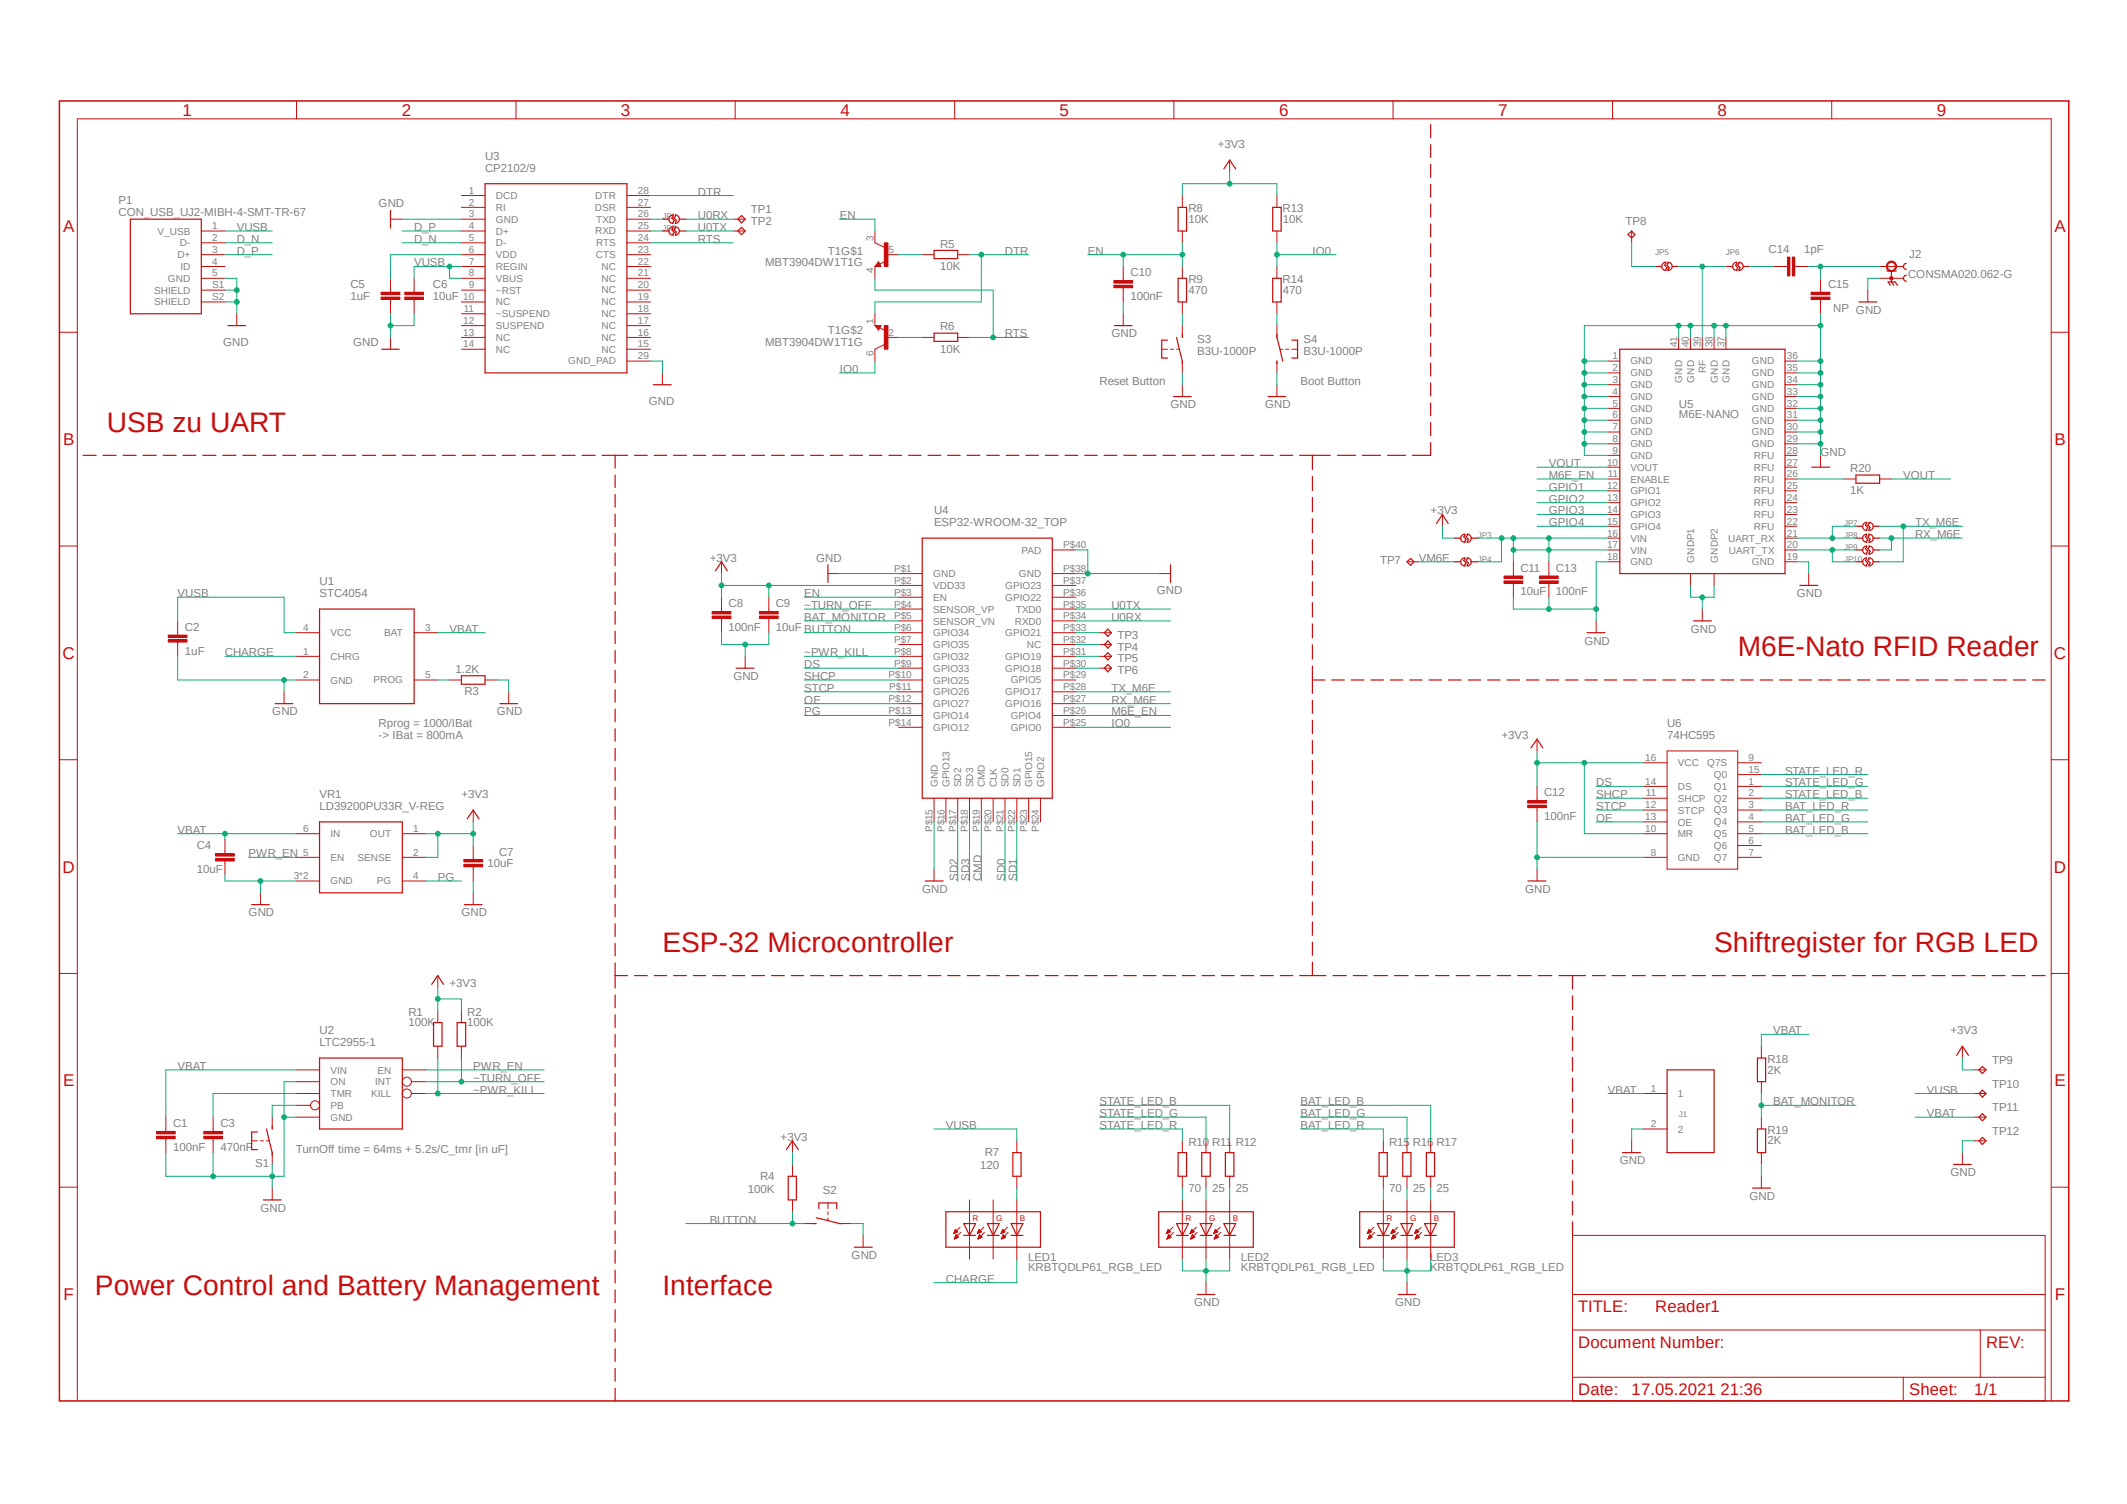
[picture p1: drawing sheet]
<svg xmlns="http://www.w3.org/2000/svg" width="297mm" height="210mm" viewBox="0 0 297 210" stroke-linecap="round" stroke-linejoin="round" font-family="sans-serif">
<defs><g id="words">
<g font-size="3.9" fill="#c90d0c">
<text x="14.9" y="60.3">USB zu UART</text>
<text x="242.7" y="91.7">M6E-Nato RFID Reader</text>
<text x="92.5" y="132.9">ESP-32 Microcontroller</text>
<text x="239.4" y="132.9">Shiftregister for RGB LED</text>
<text x="13.3" y="180.8">Power Control and Battery Management</text>
<text x="92.5" y="180.8">Interface</text>
</g>
<g font-size="2.4" fill="#c90d0c">
<text x="25.5" y="16.2">1</text>
<text x="56.1" y="16.2">2</text>
<text x="86.7" y="16.2">3</text>
<text x="117.3" y="16.2">4</text>
<text x="148" y="16.2">5</text>
<text x="178.6" y="16.2">6</text>
<text x="209.2" y="16.2">7</text>
<text x="239.8" y="16.2">8</text>
<text x="270.5" y="16.2">9</text>
<text x="8.8" y="32.3">A</text>
<text x="286.9" y="32.3">A</text>
<text x="8.8" y="62.2">B</text>
<text x="286.9" y="62.2">B</text>
<text x="8.7" y="92">C</text>
<text x="286.8" y="92">C</text>
<text x="8.7" y="121.9">D</text>
<text x="286.8" y="121.9">D</text>
<text x="8.8" y="151.7">E</text>
<text x="286.9" y="151.7">E</text>
<text x="8.8" y="181.5">F</text>
<text x="286.9" y="181.5">F</text>
</g>
<g font-size="2.3" fill="#c90d0c">
<text x="220.4" y="183.2">TITLE:</text>
<text x="231.1" y="183.2">Reader1</text>
<text x="220.4" y="188.2">Document Number:</text>
<text x="277.3" y="188.2">REV:</text>
<text x="220.4" y="194.8">Date:</text>
<text x="227.8" y="194.8">17.05.2021 21:36</text>
<text x="266.6" y="194.8">Sheet:</text>
<text x="275.7" y="194.8">1/1</text>
</g>
<g font-size="1.6" fill="#808080">
<text x="67.7" y="22.4">U3</text>
<text x="170.1" y="20.7">+3V3</text>
<text x="16.6" y="28.4">P1</text>
<text x="52.9" y="29">GND</text>
<text x="67.7" y="24">CP2102/9</text>
<text x="97.5" y="27.3">DTR</text>
<text x="104.9" y="29.8">TP1</text>
<text x="165.9" y="29.6">R8</text>
<text x="179.1" y="29.6">R13</text>
<text x="16.6" y="30.1">CON_USB_UJ2-MIBH-4-SMT-TR-67</text>
<text x="33.1" y="35.6">D_P</text>
<text x="33.1" y="33.9">D_N</text>
<text x="33.1" y="32.3">VUSB</text>
<text x="57.8" y="32.3">D_P</text>
<text x="57.8" y="33.9">D_N</text>
<text x="97.5" y="30.6">U0RX</text>
<text x="97.5" y="32.3">U0TX</text>
<text x="97.5" y="33.9">RTS</text>
<text x="104.9" y="31.4">TP2</text>
<text x="115.6" y="35.6">T1G$1</text>
<text x="117.3" y="30.6">EN</text>
<text x="131.3" y="34.6">R5</text>
<text x="140.3" y="35.6">DTR</text>
<text x="151.9" y="35.6">EN</text>
<text x="165.9" y="31.1">10K</text>
<text x="179.1" y="31.1">10K</text>
<text x="183.3" y="35.6">IO0</text>
<text x="227" y="31.4">TP8</text>
<text x="247" y="35.3">C14</text>
<text x="251.9" y="35.3">1pF</text>
<text x="48.9" y="41.9">1uF</text>
<text x="48.9" y="40.3">C5</text>
<text x="57.8" y="37.2">VUSB</text>
<text x="60.5" y="41.9">10uF</text>
<text x="60.5" y="40.3">C6</text>
<text x="106.8" y="37.2">MBT3904DW1T1G</text>
<text x="131.3" y="37.7">10K</text>
<text x="157.9" y="41.9">100nF</text>
<text x="157.9" y="38.6">C10</text>
<text x="165.9" y="41">470</text>
<text x="165.9" y="39.5">R9</text>
<text x="179.1" y="39.5">R14</text>
<text x="179.1" y="41">470</text>
<text x="255.3" y="40.3">C15</text>
<text x="266.4" y="38.9">CONSMA020.062-G</text>
<text x="266.6" y="36">J2</text>
<text x="115.6" y="46.6">T1G$2</text>
<text x="131.3" y="46.1">R6</text>
<text x="140.3" y="47.1">RTS</text>
<text x="155.2" y="47.1">GND</text>
<text x="167.2" y="47.9">S3</text>
<text x="182" y="47.9">S4</text>
<text x="256" y="43.6">NP GND</text>
<text x="31.2" y="48.3">GND</text>
<text x="49.3" y="48.3">GND</text>
<text x="106.8" y="48.3">MBT3904DW1T1G</text>
<text x="117.3" y="52.1">IO0</text>
<text x="131.3" y="49.2">10K</text>
<text x="153.5" y="53.7">Reset Button</text>
<text x="167.2" y="49.6">B3U-1000P</text>
<text x="181.6" y="53.7">Boot Button</text>
<text x="182" y="49.6">B3U-1000P</text>
<text x="90.6" y="56.5">GND</text>
<text x="163.4" y="57">GND</text>
<text x="176.7" y="57">GND</text>
<text x="234.4" y="57">U5</text>
<text x="234.4" y="58.3">M6E-NANO</text>
<text x="216.3" y="65.2">VOUT</text>
<text x="254.2" y="63.6">GND</text>
<text x="258.4" y="65.9">R20</text>
<text x="130.4" y="71.8">U4</text>
<text x="199.8" y="71.8">+3V3</text>
<text x="216.3" y="66.9">M6E_EN</text>
<text x="216.3" y="68.5">GPIO1</text>
<text x="216.3" y="70.2">GPIO2</text>
<text x="216.3" y="71.8">GPIO3</text>
<text x="258.4" y="69">1K</text>
<text x="265.8" y="66.9">VOUT</text>
<text x="130.4" y="73.5">ESP32-WROOM-32_TOP</text>
<text x="216.3" y="73.5">GPIO4</text>
<text x="267.4" y="73.5">TX_M6E</text>
<text x="267.4" y="75.1">RX_M6E</text>
<text x="24.8" y="83.4">VUSB</text>
<text x="44.6" y="83.4">STC4054</text>
<text x="44.6" y="81.7">U1</text>
<text x="99.1" y="78.4">+3V3</text>
<text x="112.3" y="83.4">EN</text>
<text x="114" y="78.4">GND</text>
<text x="161.5" y="82.9">GND</text>
<text x="192.7" y="78.8">TP7</text>
<text x="198.1" y="78.4">VM6E</text>
<text x="212.3" y="83.1">10uF</text>
<text x="212.3" y="79.8">C11</text>
<text x="217.3" y="83.1">100nF</text>
<text x="217.3" y="79.8">C13</text>
<text x="250.9" y="83.4">GND</text>
<text x="25.8" y="88.1">C2</text>
<text x="62.8" y="88.3">VBAT</text>
<text x="101.7" y="88.1">100nF</text>
<text x="101.7" y="84.8">C8</text>
<text x="108.3" y="88.1">10uF BUTTON</text>
<text x="108.3" y="84.8">C9</text>
<text x="112.3" y="85">~TURN_OFF</text>
<text x="112.3" y="86.7">BAT_MONITOR</text>
<text x="155.2" y="86.7">U0RX</text>
<text x="155.2" y="85">U0TX</text>
<text x="156" y="89.2">TP3</text>
<text x="236.1" y="88.3">GND</text>
<text x="25.8" y="91.4">1uF</text>
<text x="31.4" y="91.7">CHARGE</text>
<text x="63.6" y="93.9">1.2K</text>
<text x="102.4" y="95">GND</text>
<text x="112.3" y="91.7">~PWR_KILL</text>
<text x="112.3" y="95">SHCP</text>
<text x="112.3" y="93.3">DS</text>
<text x="156" y="92.5">TP5</text>
<text x="156" y="94.1">TP6</text>
<text x="156" y="90.8">TP4</text>
<text x="221.2" y="90">GND</text>
<text x="38" y="99.9">GND</text>
<text x="52.9" y="101.5">Rprog = 1000/IBat</text>
<text x="64.9" y="97.1">R3</text>
<text x="69.4" y="99.9">GND</text>
<text x="112.3" y="99.9">PG</text>
<text x="112.3" y="98.3">OE</text>
<text x="112.3" y="96.6">STCP</text>
<text x="155.2" y="99.9">M6E_EN</text>
<text x="155.2" y="101.6">IO0</text>
<text x="155.2" y="96.6">TX_M6E</text>
<text x="155.2" y="98.3">RX_M6E</text>
<text x="232.8" y="101.6">U6</text>
<text x="52.9" y="103.2">-&gt; IBat = 800mA</text>
<text x="209.7" y="103.2">+3V3</text>
<text x="232.8" y="103.2">74HC595</text>
<text x="44.6" y="113.1">LD39200PU33R_V-REG</text>
<text x="44.6" y="111.5">VR1</text>
<text x="64.4" y="111.5">+3V3</text>
<text x="215.6" y="111.2">C12</text>
<text x="222.9" y="113.1">STCP</text>
<text x="222.9" y="111.5">SHCP</text>
<text x="222.9" y="109.8">DS</text>
<text x="249.3" y="111.5">STATE_LED_B</text>
<text x="249.3" y="108.2">STATE_LED_R</text>
<text x="249.3" y="109.8">STATE_LED_G</text>
<text x="249.3" y="113.1">BAT_LED_R</text>
<text x="24.8" y="116.4">VBAT</text>
<text x="27.5" y="118.6">C4</text>
<text x="34.7" y="119.7">PWR_EN</text>
<text x="69.7" y="119.5">C7</text>
<text x="215.6" y="114.5">100nF</text>
<text x="222.9" y="114.8">OE</text>
<text x="249.3" y="116.4">BAT_LED_B</text>
<text x="249.3" y="114.8">BAT_LED_G</text>
<text x="27.5" y="121.9">10uF</text>
<text x="61.1" y="123">PG</text>
<text x="68.1" y="121.1">10uF</text>
<text x="128.8" y="124.7">GND</text>
<text x="133.7" y="123" transform="rotate(-90 133.7 123)">SD2</text>
<text x="135.4" y="123" transform="rotate(-90 135.4 123)">SD3</text>
<text x="137" y="123" transform="rotate(-90 137 123)">CMD</text>
<text x="140.3" y="123" transform="rotate(-90 140.3 123)">SD0</text>
<text x="142" y="123" transform="rotate(-90 142 123)">SD1</text>
<text x="213" y="124.7">GND</text>
<text x="34.7" y="128">GND</text>
<text x="64.4" y="128">GND</text>
<text x="62.8" y="137.9">+3V3</text>
<text x="57" y="143.3">100K</text>
<text x="57" y="141.8">R1</text>
<text x="65.2" y="143.3">100K</text>
<text x="65.2" y="141.8">R2</text>
<text x="24.8" y="149.4">VBAT</text>
<text x="44.6" y="144.4">U2</text>
<text x="44.6" y="146.1">LTC2955-1</text>
<text x="66.1" y="149.4">PWR_EN</text>
<text x="246.8" y="149.9">2K</text>
<text x="246.8" y="148.4">R18</text>
<text x="247.6" y="144.4">VBAT</text>
<text x="272.4" y="144.4">+3V3</text>
<text x="278.2" y="148.6">TP9</text>
<text x="66.1" y="152.7">~PWR_KILL</text>
<text x="66.1" y="151">~TURN_OFF</text>
<text x="153.5" y="154.3">STATE_LED_B</text>
<text x="153.5" y="156">STATE_LED_G</text>
<text x="181.6" y="154.3">BAT_LED_B</text>
<text x="181.6" y="156">BAT_LED_G</text>
<text x="224.5" y="152.7">VBAT</text>
<text x="247.6" y="154.3">BAT_MONITOR</text>
<text x="269.1" y="152.7">VUSB</text>
<text x="269.1" y="156">VBAT</text>
<text x="278.2" y="151.9">TP10</text>
<text x="278.2" y="155.2">TP11</text>
<text x="24.2" y="160.7">100nF</text>
<text x="24.2" y="157.4">C1</text>
<text x="30.8" y="160.7">470nF</text>
<text x="30.8" y="157.4">C3</text>
<text x="41.3" y="161">TurnOff time = 64ms + 5.2s/C_tmr [in uF]</text>
<text x="109" y="159.3">+3V3</text>
<text x="132.1" y="157.6">VUSB</text>
<text x="137.5" y="161.4">R7</text>
<text x="153.5" y="157.6">STATE_LED_R</text>
<text x="165.9" y="160">R10 R11 R12</text>
<text x="181.6" y="157.6">BAT_LED_R</text>
<text x="194" y="160">R15 R16 R17</text>
<text x="246.8" y="159.8">2K</text>
<text x="246.8" y="158.3">R19</text>
<text x="278.2" y="158.5">TP12</text>
<text x="35.6" y="162.9">S1</text>
<text x="104.4" y="166.5">100K</text>
<text x="106.1" y="164.7">R4</text>
<text x="114.9" y="166.8">S2</text>
<text x="136.9" y="163.3">120</text>
<text x="165.9" y="166.4">70</text>
<text x="169.2" y="166.4">25</text>
<text x="172.6" y="166.4">25</text>
<text x="194" y="166.4">70</text>
<text x="197.3" y="166.4">25</text>
<text x="200.6" y="166.4">25</text>
<text x="226.2" y="162.6">GND</text>
<text x="244.3" y="167.6">GND</text>
<text x="272.4" y="164.3">GND</text>
<text x="36.4" y="169.2">GND</text>
<text x="99.1" y="170.9">BUTTON</text>
<text x="118.9" y="175.8">GND</text>
<text x="132.1" y="179.1">CHARGE</text>
<text x="143.6" y="177.5">KRBTQDLP61_RGB_LED</text>
<text x="143.6" y="176.1">LED1</text>
<text x="173.3" y="176.1">LED2</text>
<text x="173.3" y="177.5">KRBTQDLP61_RGB_LED</text>
<text x="199.7" y="177.5">KRBTQDLP61_RGB_LED</text>
<text x="199.7" y="176.1">LED3</text>
<text x="166.8" y="182.4">GND</text>
<text x="194.8" y="182.4">GND</text>
</g>
<g font-size="1.4" fill="#808080">
<text x="65.4" y="27.1">1</text>
<text x="65.4" y="28.7">2</text>
<text x="69.3" y="27.8">DCD</text>
<text x="69.3" y="29.5">RI</text>
<text x="83.1" y="29.4">DSR</text>
<text x="83.1" y="27.8">DTR</text>
<text x="89.1" y="28.7">27</text>
<text x="89.1" y="27.1">28</text>
<text x="22" y="32.8">V_USB</text>
<text x="25.1" y="34.4">D-</text>
<text x="29.6" y="35.3">3</text>
<text x="29.6" y="33.7">2</text>
<text x="29.6" y="32">1</text>
<text x="65.4" y="30.4">3</text>
<text x="65.4" y="32">4</text>
<text x="65.4" y="33.7">5</text>
<text x="65.4" y="35.3">6</text>
<text x="69.3" y="31.1">GND</text>
<text x="69.3" y="32.8">D+</text>
<text x="69.3" y="34.4">D-</text>
<text x="83.1" y="32.7">RXD</text>
<text x="83.2" y="34.4">RTS</text>
<text x="83.2" y="31.1">TXD</text>
<text x="89.1" y="35.3">23</text>
<text x="89.1" y="33.7">24</text>
<text x="89.1" y="32">25</text>
<text x="89.1" y="30.4">26</text>
<text x="122" y="33.7" transform="rotate(-90 122 33.7)">3</text>
<text x="124.1" y="35.3">5</text>
<text x="21.5" y="41">SHIELD</text>
<text x="23.5" y="39.4">GND</text>
<text x="24.8" y="36.1">D+</text>
<text x="25.2" y="37.7">ID</text>
<text x="29.6" y="38.6">5</text>
<text x="29.6" y="37">4</text>
<text x="29.6" y="40.3">S1</text>
<text x="29.6" y="41.9">S2</text>
<text x="64.7" y="41.9">10</text>
<text x="65.4" y="37">7</text>
<text x="65.4" y="38.6">8</text>
<text x="65.4" y="40.3">9</text>
<text x="69.3" y="36.1">VDD</text>
<text x="69.3" y="37.7">REGIN</text>
<text x="69.3" y="39.4">VBUS</text>
<text x="69.3" y="41">~RST</text>
<text x="83.2" y="36">CTS</text>
<text x="84" y="41">NC</text>
<text x="84" y="39.3">NC</text>
<text x="84" y="37.7">NC</text>
<text x="89.1" y="41.9">19</text>
<text x="89.1" y="40.3">20</text>
<text x="89.1" y="38.6">21</text>
<text x="89.1" y="37">22</text>
<text x="122" y="38.2" transform="rotate(-90 122 38.2)">4</text>
<text x="21.5" y="42.6">SHIELD</text>
<text x="64.7" y="45.2">12</text>
<text x="64.7" y="46.9">13</text>
<text x="64.8" y="43.6">11</text>
<text x="69.3" y="42.6">NC</text>
<text x="69.3" y="44.3">~SUSPEND</text>
<text x="69.3" y="45.9">SUSPEND</text>
<text x="69.3" y="47.6">NC</text>
<text x="84" y="47.6">NC</text>
<text x="84" y="45.9">NC</text>
<text x="84" y="44.3">NC</text>
<text x="84" y="42.6">NC</text>
<text x="89.1" y="46.9">16</text>
<text x="89.1" y="45.2">17</text>
<text x="89.1" y="43.6">18</text>
<text x="122" y="45.2" transform="rotate(-90 122 45.2)">1</text>
<text x="124.1" y="46.9">2</text>
<text x="64.7" y="48.5">14</text>
<text x="69.3" y="49.2">NC</text>
<text x="79.3" y="50.9">GND_PAD</text>
<text x="84" y="49.2">NC</text>
<text x="89.1" y="48.5">15</text>
<text x="89.1" y="50.2">29</text>
<text x="122" y="49.7" transform="rotate(-90 122 49.7)">6</text>
<text x="225.2" y="50.2">1</text>
<text x="225.2" y="51.8">2</text>
<text x="225.2" y="53.5">3</text>
<text x="227.7" y="50.9">GND</text>
<text x="227.7" y="52.5">GND</text>
<text x="234.2" y="48.5" transform="rotate(-90 234.2 48.5)">41</text>
<text x="234.9" y="53.4" transform="rotate(-90 234.9 53.4)">GND</text>
<text x="235.8" y="48.5" transform="rotate(-90 235.8 48.5)">40</text>
<text x="236.6" y="53.4" transform="rotate(-90 236.6 53.4)">GND</text>
<text x="237.5" y="48.5" transform="rotate(-90 237.5 48.5)">39</text>
<text x="238.2" y="52.2" transform="rotate(-90 238.2 52.2)">RF</text>
<text x="239.1" y="48.5" transform="rotate(-90 239.1 48.5)">38</text>
<text x="239.9" y="53.4" transform="rotate(-90 239.9 53.4)">GND</text>
<text x="240.8" y="48.5" transform="rotate(-90 240.8 48.5)">37</text>
<text x="241.5" y="53.4" transform="rotate(-90 241.5 53.4)">GND</text>
<text x="244.6" y="52.5">GND</text>
<text x="244.6" y="50.9">GND</text>
<text x="249.5" y="53.5">34</text>
<text x="249.5" y="51.8">35</text>
<text x="249.5" y="50.2">36</text>
<text x="225.2" y="55.1">4</text>
<text x="225.2" y="56.8">5</text>
<text x="225.2" y="58.4">6</text>
<text x="227.7" y="54.2">GND</text>
<text x="227.7" y="55.8">GND</text>
<text x="227.7" y="57.5">GND</text>
<text x="227.7" y="59.1">GND</text>
<text x="244.6" y="59.1">GND</text>
<text x="244.6" y="57.5">GND</text>
<text x="244.6" y="55.8">GND</text>
<text x="244.6" y="54.2">GND</text>
<text x="249.5" y="58.4">31</text>
<text x="249.5" y="56.8">32</text>
<text x="249.5" y="55.1">33</text>
<text x="224.4" y="65">10</text>
<text x="225.2" y="60.1">7</text>
<text x="225.2" y="61.7">8</text>
<text x="225.2" y="63.4">9</text>
<text x="227.7" y="60.8">GND</text>
<text x="227.7" y="62.4">GND</text>
<text x="227.7" y="64.1">GND</text>
<text x="227.7" y="65.7">VOUT</text>
<text x="244.6" y="62.4">GND</text>
<text x="244.6" y="60.8">GND</text>
<text x="244.9" y="65.7">RFU</text>
<text x="244.9" y="64.1">RFU</text>
<text x="249.5" y="65">27</text>
<text x="249.5" y="63.4">28</text>
<text x="249.5" y="61.7">29</text>
<text x="249.5" y="60.1">30</text>
<text x="224.4" y="68.3">12</text>
<text x="224.4" y="70">13</text>
<text x="224.4" y="71.6">14</text>
<text x="224.5" y="66.7">11</text>
<text x="227.7" y="67.4">ENABLE</text>
<text x="227.7" y="69">GPIO1</text>
<text x="227.7" y="70.7">GPIO2</text>
<text x="244.9" y="70.7">RFU</text>
<text x="244.9" y="69">RFU</text>
<text x="244.9" y="67.4">RFU</text>
<text x="249.5" y="71.6">23</text>
<text x="249.5" y="70">24</text>
<text x="249.5" y="68.3">25</text>
<text x="249.5" y="66.7">26</text>
<text x="142.6" y="77.3">PAD</text>
<text x="148.5" y="76.6">P$40</text>
<text x="224.4" y="73.3">15</text>
<text x="224.4" y="74.9">16</text>
<text x="224.4" y="76.6">17</text>
<text x="227.7" y="72.3">GPIO3</text>
<text x="227.7" y="74">GPIO4</text>
<text x="227.7" y="75.6">VIN</text>
<text x="227.7" y="77.3">VIN</text>
<text x="241.3" y="75.6">UART_RX</text>
<text x="241.4" y="77.3">UART_TX</text>
<text x="244.9" y="74">RFU</text>
<text x="244.9" y="72.3">RFU</text>
<text x="249.5" y="76.6">20</text>
<text x="249.5" y="74.9">21</text>
<text x="249.5" y="73.3">22</text>
<text x="124.8" y="79.9">P$1</text>
<text x="124.8" y="81.5">P$2</text>
<text x="124.8" y="83.2">P$3</text>
<text x="130.3" y="80.6">GND</text>
<text x="130.3" y="82.3">VDD33</text>
<text x="130.3" y="83.9">EN</text>
<text x="140.4" y="83.9">GPIO22</text>
<text x="140.4" y="82.3">GPIO23</text>
<text x="142.3" y="80.6">GND</text>
<text x="148.5" y="83.2">P$36</text>
<text x="148.5" y="81.5">P$37</text>
<text x="148.5" y="79.9">P$38</text>
<text x="224.4" y="78.2">18</text>
<text x="227.7" y="79">GND</text>
<text x="236.6" y="78.6" transform="rotate(-90 236.6 78.6)">GNDP1</text>
<text x="239.9" y="78.6" transform="rotate(-90 239.9 78.6)">GNDP2</text>
<text x="244.6" y="79">GND</text>
<text x="249.5" y="78.2">19</text>
<text x="42.3" y="88.1">4</text>
<text x="46.1" y="88.9">VCC</text>
<text x="53.6" y="88.8">BAT</text>
<text x="59.4" y="88.1">3</text>
<text x="124.8" y="84.8">P$4</text>
<text x="124.8" y="86.5">P$5</text>
<text x="124.8" y="88.1">P$6</text>
<text x="124.8" y="89.8">P$7</text>
<text x="130.3" y="85.6">SENSOR_VP</text>
<text x="130.3" y="87.2">SENSOR_VN</text>
<text x="130.3" y="88.9">GPIO34</text>
<text x="140.4" y="88.8">GPIO21</text>
<text x="141.7" y="87.2">RXD0</text>
<text x="141.9" y="85.6">TXD0</text>
<text x="148.5" y="89.8">P$32</text>
<text x="148.5" y="88.1">P$33</text>
<text x="148.5" y="86.5">P$34</text>
<text x="148.5" y="84.8">P$35</text>
<text x="42.3" y="91.4">1</text>
<text x="42.3" y="94.7">2</text>
<text x="46.1" y="92.2">CHRG</text>
<text x="46.1" y="95.5">GND</text>
<text x="52.2" y="95.4">PROG</text>
<text x="59.4" y="94.7">5</text>
<text x="124.1" y="94.7">P$10</text>
<text x="124.8" y="91.4">P$8</text>
<text x="124.8" y="93.1">P$9</text>
<text x="130.3" y="90.5">GPIO35</text>
<text x="130.3" y="92.2">GPIO32</text>
<text x="130.3" y="93.8">GPIO33</text>
<text x="130.3" y="95.5">GPIO25</text>
<text x="140.4" y="93.8">GPIO18</text>
<text x="140.4" y="92.1">GPIO19</text>
<text x="141.1" y="95.4">GPIO5</text>
<text x="143.4" y="90.5">NC</text>
<text x="148.5" y="94.7">P$29</text>
<text x="148.5" y="93.1">P$30</text>
<text x="148.5" y="91.4">P$31</text>
<text x="124.1" y="98">P$12</text>
<text x="124.1" y="99.7">P$13</text>
<text x="124.1" y="101.3">P$14</text>
<text x="124.2" y="96.4">P$11</text>
<text x="130.3" y="97.1">GPIO26</text>
<text x="130.3" y="98.8">GPIO27</text>
<text x="130.3" y="100.4">GPIO14</text>
<text x="140.4" y="98.7">GPIO16</text>
<text x="140.4" y="97.1">GPIO17</text>
<text x="141.1" y="100.4">GPIO4</text>
<text x="148.5" y="101.3">P$25</text>
<text x="148.5" y="99.7">P$26</text>
<text x="148.5" y="98">P$27</text>
<text x="148.5" y="96.4">P$28</text>
<text x="130.3" y="102.1">GPIO12</text>
<text x="141.1" y="102">GPIO0</text>
<text x="229.7" y="106.3">16</text>
<text x="234.3" y="107">VCC</text>
<text x="238.4" y="107">Q7S</text>
<text x="244.2" y="107.9">15</text>
<text x="244.2" y="106.3">9</text>
<text x="130.9" y="109.9" transform="rotate(-90 130.9 109.9)">GND</text>
<text x="132.6" y="109.9" transform="rotate(-90 132.6 109.9)">GPIO13</text>
<text x="134.2" y="109.9" transform="rotate(-90 134.2 109.9)">SD2</text>
<text x="135.9" y="109.9" transform="rotate(-90 135.9 109.9)">SD3</text>
<text x="137.5" y="109.9" transform="rotate(-90 137.5 109.9)">CMD</text>
<text x="139.2" y="109.9" transform="rotate(-90 139.2 109.9)">CLK</text>
<text x="140.8" y="109.9" transform="rotate(-90 140.8 109.9)">SD0</text>
<text x="142.5" y="109.9" transform="rotate(-90 142.5 109.9)">SD1</text>
<text x="144.1" y="109.9" transform="rotate(-90 144.1 109.9)">GPIO15</text>
<text x="145.8" y="109.9" transform="rotate(-90 145.8 109.9)">GPIO2</text>
<text x="229.7" y="112.9">12</text>
<text x="229.7" y="109.6">14</text>
<text x="229.8" y="111.2">11</text>
<text x="234.3" y="113.6">STCP</text>
<text x="234.3" y="112">SHCP</text>
<text x="234.3" y="110.3">DS</text>
<text x="239.3" y="113.6">Q3</text>
<text x="239.3" y="111.9">Q2</text>
<text x="239.3" y="110.3">Q1</text>
<text x="239.3" y="108.6">Q0</text>
<text x="244.2" y="112.9">3</text>
<text x="244.2" y="111.2">2</text>
<text x="244.2" y="109.6">1</text>
<text x="42.3" y="116.2">6</text>
<text x="42.3" y="119.5">5</text>
<text x="46.1" y="116.9">IN</text>
<text x="51.6" y="116.9">OUT</text>
<text x="57.7" y="116.2">1</text>
<text x="57.7" y="119.5">2</text>
<text x="130.2" y="116.2" transform="rotate(-90 130.2 116.2)">P$15</text>
<text x="131.9" y="116.2" transform="rotate(-90 131.9 116.2)">P$16</text>
<text x="133.5" y="116.2" transform="rotate(-90 133.5 116.2)">P$17</text>
<text x="135.2" y="116.2" transform="rotate(-90 135.2 116.2)">P$18</text>
<text x="136.8" y="116.2" transform="rotate(-90 136.8 116.2)">P$19</text>
<text x="138.5" y="116.2" transform="rotate(-90 138.5 116.2)">P$20</text>
<text x="140.1" y="116.2" transform="rotate(-90 140.1 116.2)">P$21</text>
<text x="141.8" y="116.2" transform="rotate(-90 141.8 116.2)">P$22</text>
<text x="143.4" y="116.2" transform="rotate(-90 143.4 116.2)">P$23</text>
<text x="145.1" y="116.2" transform="rotate(-90 145.1 116.2)">P$24</text>
<text x="229.7" y="116.2">10</text>
<text x="229.7" y="114.5">13</text>
<text x="230.5" y="119.5">8</text>
<text x="234.3" y="116.9">MR</text>
<text x="234.3" y="115.3">OE</text>
<text x="239.3" y="118.5">Q6</text>
<text x="239.3" y="116.9">Q5</text>
<text x="239.3" y="115.2">Q4</text>
<text x="244.2" y="119.5">7</text>
<text x="244.2" y="117.8">6</text>
<text x="244.2" y="116.2">5</text>
<text x="244.2" y="114.5">4</text>
<text x="41" y="122.8">3*2</text>
<text x="46.1" y="120.2">EN</text>
<text x="46.1" y="123.5">GND</text>
<text x="49.9" y="120.2">SENSE</text>
<text x="52.6" y="123.5">PG</text>
<text x="57.7" y="122.8">4</text>
<text x="234.3" y="120.2">GND</text>
<text x="239.3" y="120.2">Q7</text>
<text x="46.1" y="149.9">VIN</text>
<text x="52.7" y="149.9">EN</text>
<text x="46.1" y="154.9">PB</text>
<text x="46.1" y="151.6">ON</text>
<text x="46.1" y="153.2">TMR</text>
<text x="51.8" y="153.2">KILL</text>
<text x="52.4" y="151.6">INT</text>
<text x="230.5" y="152.5">1</text>
<text x="234.3" y="153.2">1</text>
<text x="46.1" y="156.5">GND</text>
<text x="230.5" y="157.4">2</text>
<text x="234.3" y="158.2">2</text>
</g>
<g font-size="1.1" fill="#808080">
<text x="92.5" y="30.6">JP1</text>
<text x="92.5" y="32.3">JP2</text>
<text x="231.1" y="35.6">JP5</text>
<text x="241" y="35.6">JP6</text>
<text x="206.4" y="75.1">JP3</text>
<text x="257.5" y="75.1">JP8</text>
<text x="257.5" y="76.8">JP9</text>
<text x="257.5" y="73.5">JP7</text>
<text x="206.4" y="78.4">JP4</text>
<text x="257.5" y="78.4">JP10</text>
<text x="234.4" y="156">J1</text>
</g>
<g font-size="1.1" fill="#c90d0c">
<text x="135.8" y="170.4">R</text>
<text x="139.1" y="170.4">G</text>
<text x="142.4" y="170.4">B</text>
<text x="165.5" y="170.4">R</text>
<text x="168.8" y="170.4">G</text>
<text x="172.1" y="170.4">B</text>
<text x="193.6" y="170.4">R</text>
<text x="196.9" y="170.4">G</text>
<text x="200.2" y="170.4">B</text>
</g>
</g></defs>
<path d="M7.9 13.9l281.2 182.1M289.1 13.9l-281.2 182.1" fill="none" stroke="#fff" stroke-width=".14"/>
<g fill="none" stroke="#c90d0c" stroke-width=".17">
<path d="M199.8 17.4v1.8M122.7 36.9l-.1 .1h.3l-.2-.3-.4 .4h.6M199.8 20.2v1.8M199.8 22.9v1.9M199.8 25.7v1.8M199.8 28.5v1.8M199.8 31.3v1.8M199.8 34v1.9M199.8 36.8v1.9M199.8 39.6v1.8M227.8 32.3l.5 .5-.5 .4-.5-.4zM231.1 37.2h.9"/>
<path d="M232.2 36.8l.4-.2-.1 .4 .3 .4-.2 .4a.57 .57 0 0 1-.5-.4 .57 .57 0 0 1 .1-.6zM232.9 36.6a.57 .57 0 0 1 .6 .6 .57 .57 0 0 1-.6 .6l.2-.4-.3-.4zM233.5 37.2h.9M241 37.2h.9M242.1 36.8l.4-.2-.1 .4 .3 .4-.2 .4a.57 .57 0 0 1-.5-.4 .57 .57 0 0 1 .1-.6zM242.8 36.6a.57 .57 0 0 1 .6 .6 .57 .57 0 0 1-.6 .6l.2-.4-.3-.4zM243.4 37.2h.9M199.8 42.4v1.8M199.8 45.2v1.7M199.8 47.9v1.8M199.8 50.7v1.8M199.8 53.5v1.8"/>
<path d="M199.8 56.3v1.7M199.8 59v1.8M226.2 48.8h23.1v31.3h-23.1zM11.6 63.6h1.8M14.4 63.6h1.8M17.2 63.6h1.8M20 63.6h1.8M22.8 63.6h1.8M25.6 63.6h1.7M28.3 63.6h1.8M31.1 63.6h1.8M33.9 63.6h1.8"/>
<path d="M36.7 63.6h1.8M39.5 63.6h1.8M42.3 63.6h1.8M45 63.6h1.9M47.8 63.6h1.9M50.6 63.6h1.9M53.4 63.6h1.8M56.2 63.6h1.8M59 63.6h1.8M61.8 63.6h1.8M64.6 63.6h1.8M67.4 63.6h1.8"/>
<path d="M70.1 63.6h1.9M72.9 63.6h1.8M75.7 63.6h1.8M78.5 63.6h1.8M81.3 63.6h1.8M84.1 63.6h3.5M85.9 63.6v1.8M85.9 66.3v1.8M85.9 69v1.8M85.9 71.8v1.7M85.9 74.5v1.7M85.9 77.2v1.8"/>
<path d="M85.9 80v1.7M88.6 63.6h1.8M91.4 63.6h1.7M94.1 63.6h1.7M96.8 63.6h1.8M99.5 63.6h1.8M102.3 63.6h1.7M105 63.6h1.8M107.7 63.6h1.8M110.5 63.6h1.7M113.2 63.6h1.8M116 63.6h1.7"/>
<path d="M118.7 63.6h1.7M121.4 63.6h1.7M124.1 63.6h1.8M126.9 63.6h1.7M129.6 63.6h1.8M132.3 63.6h1.8M135 63.6h1.8M137.8 63.6h1.7M140.5 63.6h1.8M143.3 63.6h1.7M146 63.6h1.7M148.7 63.6h1.8"/>
<path d="M151.5 63.6h1.7M154.2 63.6h1.8M156.9 63.6h1.8M159.6 63.6h1.8M162.4 63.6h1.7M165.1 63.6h1.8M167.9 63.6h1.7M170.6 63.6h1.7M173.3 63.6h1.7M176 63.6h1.8M178.8 63.6h1.7M181.5 63.6h4.3"/>
<path d="M183.3 63.6v2M183.3 66.5v2M183.3 69.5v2M183.3 72.4v2M183.3 75.4v1.9M183.3 78.3v2M186.8 63.6h2.5M190.2 63.6h2.6M193.8 63.6h2.5M199.8 61.8v1.8h-2.6M253 65.2h2.5M259.2 66.3h3.3v1.2h-3.3z"/>
<path d="M85.9 82.7v1.7M85.9 85.4v1.8M85.9 88.1v1.8M85.9 90.8v1.8M85.9 93.6v1.7M85.9 96.3v1.7M85.9 99v1.8M183.3 81.2v2M183.3 84.2v1.9M183.3 87.1v2M183.3 90v2M183.3 93v3.8"/>
<path d="M183.3 97.8v1.8M183.3 95h1.7M186 95h1.7M188.7 95h1.8M191.4 95h1.8M194.1 95h1.8M196.8 95h1.8M199.6 95h1.7M202.3 95h1.7M205 95h1.8M207.7 95h1.8M210.4 95h1.8"/>
<path d="M213.1 95h1.8M215.9 95h1.7M218.6 95h1.7M221.3 95h1.8M221.6 88.3h2.5M224 95h1.8M226.7 95h1.8M229.5 95h1.7M232.2 95h1.7M234.9 95h1.7M236.5 86.7h2.5M237.6 95h1.8"/>
<path d="M240.3 95h1.8M243.1 95h1.7M245.8 95h1.7M248.5 95h1.7M251.2 95h1.7M251.3 81.7h2.5M254 95h1.7M256.7 95h1.7M259.4 95h1.7M262.1 95h1.7M264.8 95h1.8M267.5 95h1.8"/>
<path d="M270.3 95h1.7M273 95h1.7M275.7 95h1.7M278.4 95h1.8M281.1 95h1.8M283.8 95h1.8M85.9 101.8v1.7M85.9 104.5v1.7M85.9 107.2v1.8M85.9 109.9v1.8M85.9 112.6v1.8M85.9 115.4v1.7"/>
<path d="M85.9 118.1v1.7M183.3 100.6v1.8M183.3 103.4v1.8M183.3 106.2v1.9M183.3 109.1v1.8M183.3 111.8v1.9M183.3 114.7v1.8M183.3 117.5v1.8M85.9 120.8v1.8M85.9 123.6v1.7M85.9 126.3v1.7M85.9 129v1.8"/>
<path d="M85.9 131.7v1.8M85.9 134.5v3.5M85.9 138.9v1.8M85.9 136.2h1.7M88.6 136.2h1.8M91.4 136.2h1.7M94.1 136.2h1.7M96.8 136.2h1.8M99.5 136.2h1.8M102.3 136.2h1.7M105 136.2h1.8M107.7 136.2h1.8"/>
<path d="M110.5 136.2h1.7M113.2 136.2h1.8M116 136.2h1.7M118.7 136.2h1.7M121.4 136.2h1.7M124.1 136.2h1.8M126.9 136.2h1.7M129.6 136.2h1.8M132.3 136.2h1.8M135 136.2h1.8M137.8 136.2h1.7M140.5 136.2h1.8"/>
<path d="M143.3 136.2h1.7M146 136.2h1.7M148.7 136.2h1.8M151.5 136.2h1.7M154.2 136.2h1.8M156.9 136.2h1.8M159.6 136.2h1.8M162.4 136.2h1.7M165.1 136.2h1.8M167.9 136.2h1.7M170.6 136.2h1.7M173.3 136.2h1.7"/>
<path d="M176 136.2h1.8M178.8 136.2h1.7M181.5 136.2h3.7M183.3 120.3v1.8M183.3 123.1v1.9M183.3 125.9v1.9M183.3 128.7v1.9M183.3 131.6v1.8M183.3 134.4v1.8M186.1 136.2h1.9M189 136.2h1.9M191.9 136.2h1.9"/>
<path d="M194.7 136.2h1.9M197.6 136.2h1.9M200.4 136.2h2M203.3 136.2h1.9M206.2 136.2h1.9M209.1 136.2h1.8M211.9 136.2h1.9M214.8 136.2h1.9M217.7 136.2h3.7M219.6 136.2v1.9M219.6 139.1v1.9M222.4 136.2h1.8"/>
<path d="M225.1 136.2h1.8M227.9 136.2h1.8M230.7 136.2h1.8M233.5 136.2h1.8M236.3 136.2h1.8M239.1 136.2h1.8M241.9 136.2h1.8M244.7 136.2h1.8M247.5 136.2h1.8M250.3 136.2h1.8M253.1 136.2h1.8M255.9 136.2h1.8"/>
<path d="M258.7 136.2h1.8M261.5 136.2h1.8M264.2 136.2h1.9M267 136.2h1.8M269.8 136.2h1.8M272.6 136.2h1.8M275.4 136.2h1.8M278.2 136.2h1.8M281 136.2h1.8M283.8 136.2h1.8M85.9 141.7v1.8M85.9 144.4v1.8"/>
<path d="M85.9 147.2v1.8M85.9 149.9v1.8M85.9 152.7v1.7M85.9 155.4v1.8M85.9 158.2v1.7M219.6 141.9v1.9M219.6 144.8v1.9M219.6 147.7v1.9M219.6 150.5v1.9M219.6 153.4v1.9M219.6 156.3v1.9M219.6 159.1v1.9"/>
<path d="M85.9 160.9v1.8M85.9 163.7v1.7M85.9 166.4v1.7M85.9 169.1v1.8M85.9 171.9v1.8M85.9 174.6v1.8M85.9 177.4v1.8M219.6 162v1.9M219.6 164.9v1.9M219.6 167.8v1.8M219.6 170.6v1.9M85.9 180.1v1.8"/>
<path d="M85.9 182.9v1.7M85.9 185.6v1.8M85.9 188.3v1.8M85.9 191.1v1.8M85.9 193.8v1.8"/>
</g>
<g fill="none" stroke="#c90d0c" stroke-width=".14">
<path d="M122.2 33.9l1.3 .6M122.7 36.5l.3 .7h-.8zM123.7 36.5l-.8 .4M227.8 32.3v1.6M247.6 37.2h2M249.6 35.9h.3v2.6h-.3zM250.3 35.9h.3v2.6h-.3zM250.6 37.2h2M254.2 38.9v2M224.5 50.4h1.7M224.5 52.1h1.7M224.5 53.7h1.7"/>
<path d="M224.5 55.4h1.7M224.5 57h1.7M224.5 58.7h1.7M234.4 47.1v1.7M236.1 47.1v1.7M237.7 47.1v1.7M239.4 47.1v1.7M241 47.1v1.7M249.3 50.4h1.6M249.3 52.1h1.6M249.3 53.7h1.6M249.3 55.4h1.6"/>
<path d="M249.3 57h1.6M249.3 58.7h1.6M252.9 40.8h2.6v.3h-2.6zM252.9 41.5h2.6v.3h-2.6zM254.2 41.8v2M211.3 78.4v2M216.3 78.4v2M224.5 60.3h1.7M224.5 62h1.7M224.5 63.6h1.7M224.5 65.2h1.7M224.5 66.9h1.7"/>
<path d="M224.5 68.5h1.7M224.5 70.2h1.7M224.5 71.8h1.7M224.5 73.5h1.7M224.5 75.1h1.7M224.5 76.8h1.7M224.5 78.4h1.7M249.3 60.3h1.6M249.3 62h1.6M249.3 63.6h1.6M249.3 65.2h1.6M249.3 66.9h1.6"/>
<path d="M249.3 68.5h1.6M249.3 70.2h1.6M249.3 71.8h1.6M249.3 73.5h1.6M249.3 75.1h1.6M249.3 76.8h1.6M249.3 78.4h1.6M254.2 63.6v1.6M257.5 66.9h1.7M262.5 66.9h1.6M210 81.1h2.6v.3h-2.6zM210 80.4h2.6v.4h-2.6z"/>
<path d="M211.3 81.4v2M215 81.1h2.6v.3h-2.6zM215 80.4h2.6v.4h-2.6zM216.3 81.4v2M222.9 86.7v1.6M236.1 80.1v1.6M237.7 85v1.7M239.4 80.1v1.6M252.6 80.1v1.6"/>
</g>
<path d="M249.8 35.9v2.6M250.4 35.9v2.6M252.9 41h2.6M252.9 41.7h2.6M210 81.3h2.6M210 80.6h2.6M215 81.3h2.6M215 80.6h2.6" fill="none" stroke="#c90d0c" stroke-width=".34"/>
<path d="M123.5 33.9h.5v3.3h-.5z" fill-rule="evenodd" fill="#c90d0c"/>
<path d="M122.2 32.3v1.6M122.2 37.2v1.7M123.5 33.9h.5v3.3h-.5zM123.8 35.6h1.7M122.2 45.5h.8l-.3 .6zM122.9 45.8l.8 .4M123.5 48.1l-1.3 .7" fill="none" stroke="#c90d0c" stroke-width=".14"/>
<path d="M122.9 45.6h-.6l.4 .3 .2-.3h-.3l.1 .2" fill="none" stroke="#c90d0c" stroke-width=".17"/>
<path d="M123.5 45.5h.5v3.3h-.5z" fill-rule="evenodd" fill="#c90d0c"/>
<g fill="none" stroke="#c90d0c" stroke-width=".14">
<path d="M41.4 14.1v2.5M72.1 14.1v2.5M102.7 14.1v2.5M133.3 14.1v2.5M163.9 14.1v2.5M194.5 14.1v2.5M225.2 14.1v2.5M255.8 14.1v2.5M28.1 35.6h3.3M28.1 32.3h3.3M28.1 33.9h3.3M28.1 37.2h3.3"/>
<path d="M28.1 38.9h3.3M54.5 30.6h1.7M54.5 38.9v2M57.8 38.9v2M64.4 35.6h3.3M64.4 27.3h3.3M64.4 29h3.3M64.4 30.6h3.3M64.4 32.3h3.3M64.4 33.9h3.3M64.4 37.2h3.3M64.4 38.9h3.3"/>
<path d="M87.5 35.6h3.3M87.5 27.3h3.3M87.5 29h3.3M87.5 30.6h3.3M87.5 32.3h3.3M87.5 33.9h3.3M87.5 37.2h3.3M87.5 38.9h3.3M102.4 30.6h1.7M102.4 32.3h1.7M128.8 35.6h1.6M133.7 35.6h1.7"/>
<path d="M155.5 39.8h2.7v.4h-2.7zM155.5 39.2h2.7v.3h-2.7zM156.8 37.2v2M165.1 27.3v1.7M165.1 32.3v1.6M165.1 37.2v1.7M171.7 22.4v1.6M178.3 27.3v1.7M178.3 32.3v1.6M178.3 37.2v1.7M8.3 46.4h2.5M28.1 40.5h3.3"/>
<path d="M28.1 42.2h3.3M33.1 43.8v1.7M53.2 41.5h2.6v.3h-2.6zM53.2 40.8h2.6v.3h-2.6zM54.5 41.8v2M54.5 47.1v1.7M56.5 41.5h2.6v.3h-2.6zM56.5 40.8h2.6v.3h-2.6zM57.8 41.8v2M64.4 47.1h3.3M64.4 40.5h3.3M64.4 42.2h3.3"/>
<path d="M64.4 43.8h3.3M64.4 45.5h3.3M64.4 48.8h3.3M87.5 47.1h3.3M87.5 40.5h3.3M87.5 42.2h3.3M87.5 43.8h3.3M87.5 45.5h3.3M87.5 48.8h3.3M87.5 50.4h3.3M92.5 52.1v1.6M122.2 43.8v1.7"/>
<path d="M122.2 48.8v1.6M123.5 45.5h.5v3.3h-.5zM123.8 47.1h1.7M128.8 47.1h1.6M133.7 47.1h1.7M156.8 40.2v2M156.8 43.8v1.7M162.2 48.8h.8M163.4 48.8h.5M164.3 48.8h.4M165.1 42.2v1.6M165.1 45.5v1.6"/>
<path d="M165.1 50.4v1.7M165.1 53.7v1.7M178.3 42.2v1.6M178.3 45.5v1.6M178.3 50.4v1.7M178.3 53.7v1.7M178.7 48.8h.4M179.5 48.8h.5M180.4 48.8h.8M260.8 40.5v1.7M286.4 46.4h2.5M8.3 76.2h2.5"/>
<path d="M100.8 78.4v1.7M146.9 76.8h3.3M196.5 78.4h1.6M201.4 71.8v1.7M286.4 76.2h2.5M23.5 89.3h2.6v.4h-2.6zM23.5 88.7h2.6v.3h-2.6zM24.8 86.7v2M24.8 89.7v2M39.7 96.6v1.7M41.3 88.3h3.3M41.3 95h3.3"/>
<path d="M41.3 91.7h3.3M57.8 88.3h3.3M57.8 95h3.3M62.8 95h1.6M67.7 95h1.7M71 96.6v1.7M99.4 86h2.7v.4h-2.7zM99.4 85.4h2.7v.3h-2.7zM100.8 83.4v2M100.8 86.4v1.9M104.1 91.7v1.6M106 86h2.7v.4h-2.7z"/>
<path d="M106 85.4h2.7v.3h-2.7zM107.4 83.4v2M107.4 86.4v1.9M115.6 80.1h1.6M125.5 80.1h3.3M125.5 88.3h3.3M125.5 95h3.3M125.5 91.7h3.3M125.5 81.7h3.3M125.5 83.4h3.3M125.5 85h3.3M125.5 86.7h3.3"/>
<path d="M125.5 90h3.3M125.5 93.3h3.3M125.5 96.6h3.3M125.5 98.3h3.3M125.5 99.9h3.3M146.9 80.1h3.3M146.9 88.3h3.3M146.9 95h3.3M146.9 91.7h3.3M146.9 81.7h3.3M146.9 83.4h3.3M146.9 85h3.3"/>
<path d="M146.9 86.7h3.3M146.9 90h3.3M146.9 93.3h3.3M146.9 96.6h3.3M146.9 98.3h3.3M146.9 99.9h3.3M153.5 88.3h1.7M153.5 91.7h1.7M153.5 90h1.7M153.5 93.3h1.7M161.8 80.1h1.6M8.3 106.1h2.5"/>
<path d="M30.1 119.9h2.6v.3h-2.6zM30.1 119.2h2.6v.3h-2.6zM31.4 117.2v2M41.3 116.4h3.3M41.3 119.7h3.3M56.2 116.4h3.3M56.2 119.7h3.3M66.1 113.1v1.7M66.1 118.1v2M125.5 101.6h3.3M130.4 111.5v3.3M132.1 111.5v3.3"/>
<path d="M133.7 111.5v3.3M135.4 111.5v3.3M137 111.5v3.3M138.7 111.5v3.3M140.3 111.5v3.3M142 111.5v3.3M143.6 111.5v3.3M145.3 111.5v3.3M146.9 101.6h3.3M213.3 112.4h2.6v.4h-2.6zM213.3 111.8h2.6v.3h-2.6zM214.6 103.2v1.7"/>
<path d="M214.6 109.8v2M214.6 112.8v2M229.5 116.4h3.3M229.5 119.7h3.3M229.5 114.8h3.3M229.5 113.1h3.3M229.5 111.5h3.3M229.5 109.8h3.3M229.5 106.5h3.3M232.8 104.9h9.9v16.5h-9.9zM242.7 116.4h3.3M242.7 119.7h3.3"/>
<path d="M242.7 118.1h3.3M242.7 114.8h3.3M242.7 113.1h3.3M242.7 111.5h3.3M242.7 109.8h3.3M242.7 108.2h3.3M242.7 106.5h3.3M286.4 106.1h2.5M8.3 135.9h2.5M31.4 120.2v2M36.4 124.7v1.6M41.3 123h3.3"/>
<path d="M56.2 123h3.3M61.1 136.2v1.7M64.8 120h2.6v.4h-2.6zM64.8 120.7h2.6v.3h-2.6zM66.1 121v2M66.1 124.7v1.6M130.4 121.4v1.6M214.6 121.4v1.6M286.4 135.9h2.5M21.8 158.7h2.7v.3h-2.7zM21.8 158h2.7v.3h-2.7zM23.2 156v2"/>
<path d="M23.2 159v2M28.4 158.7h2.7v.3h-2.7zM28.4 158h2.7v.3h-2.7zM29.8 156v2M29.8 159v2M35.1 159.3h.8M36.4 159.3h.4M37.2 159.3h.4M38 156v1.6M41.3 149.4h3.3M41.3 151h3.3M41.3 152.7h3.3"/>
<path d="M41.3 154.3h2M41.3 156h3.3M56.2 149.4h3.3M57.4 151h2.1M57.4 152.7h2.1M61.1 141.1v1.7M61.1 146.1v1.6M64.4 141.1v1.7M64.4 146.1v1.6M110.7 159.3v1.7M142 159.3v1.7M165.1 159.3v1.7"/>
<path d="M168.4 159.3v1.7M171.7 159.3v1.7M193.2 159.3v1.7M196.5 159.3v1.7M199.8 159.3v1.7M227.8 159.3v1.7M229.5 152.7h3.3M229.5 157.6h3.3M246 146.1v1.6M246 151v1.7M246 156v1.6M274 146.1v1.6"/>
<path d="M275.7 149.4h1.6M275.7 152.7h1.6M275.7 156h1.6M275.7 159.3h1.6M8.3 165.8h2.5M38 161v1.6M38 165.9v1.7M110.7 162.6v1.7M110.7 167.6v1.6M112.3 170.9h1.7M115.6 168v.8M115.6 169.2v.4"/>
<path d="M115.6 170.1v.3M117.2 170.9h1.7M120.5 172.5v1.7M133.2 172.3h.1M133.2 172.2h.1M133.2 172.1h.2M133.2 172.1h.4M133.3 172h.4M133.3 173h.1M133.3 172.9h.1M133.3 171.9h.3M133.3 172.9h.2"/>
<path d="M133.3 172.8h.3M133.3 171.8h.3M133.3 171.8h.2M133.3 172.8h.4M133.3 172.8h.5M133.4 171.7h.1M133.4 172.7h.4M133.4 172.6h.3M133.4 171.7l-.2 .6M133.4 171.7l.3 .3M133.4 172.6h.2M133.5 172.5h.1"/>
<path d="M133.5 172.4h.1M133.5 172.4l-.2 .6M133.5 172.4l.3 .4M133.7 172l-.5 .3M133.8 172.8l-.5 .2M134.1 171.4l-.9 .9M134.2 172.1l-.9 .9M135.4 167.6v8.2M136.5 172.3h.1M136.5 172.2h.1M136.5 172.1h.2M136.5 172.1h.4"/>
<path d="M136.6 172h.4M136.6 173h.1M136.6 172.9h.1M136.6 171.9h.3M136.6 172.9h.2M136.6 172.8h.3M136.7 171.8h.2M136.7 171.8h.1M136.7 172.8h.3M136.7 172.8h.4M136.7 171.7h.1M136.7 172.7h.4"/>
<path d="M136.7 172.6h.3M136.7 172.6h.2M136.7 171.7l-.2 .6M136.7 171.7l.3 .3M136.8 172.5h.1M136.8 172.4h.1M136.8 172.4l-.2 .6M136.8 172.4l.3 .4M137 172l-.5 .3M137.1 172.8l-.5 .2M137.4 171.4l-.9 .9M137.5 172.1l-.9 .9"/>
<path d="M138.7 167.6v8.2M139.8 172.3h.1M139.8 172.2h.1M139.8 172.1h.2M139.8 172.1h.4M139.9 172h.4M139.9 173h.1M139.9 172.9h.1M139.9 171.9h.4M139.9 172.9h.2M139.9 172.8h.4M140 171.8h.2"/>
<path d="M140 171.8h.1M140 172.8h.3M140 172.8h.4M140 171.7h.1M140 172.7h.4M140 172.6h.3M140 172.6h.2M140 171.7l-.2 .6M140 171.7l.3 .3M140.1 172.5h.1M140.1 172.4h.1M140.1 172.4l-.2 .6"/>
<path d="M140.1 172.4l.3 .4M140.3 172l-.5 .3M140.4 172.8l-.5 .2M140.7 171.4l-.9 .9M140.8 172.1l-.9 .9M142 164.3v1.6M142 167.6v8.2M162.9 172.2h.1M162.9 172.3h.1M162.9 172.1h.3M162.9 172.1h.4M163 172h.4"/>
<path d="M163 172.9h.1M163 173h.1M163 171.9h.3M163 172.9h.2M163 172.8h.4M163.1 171.8h.2M163.1 171.8h.1M163.1 172.8h.3M163.1 172.8h.4M163.1 171.7h.1M163.1 172.7h.3M163.1 172.6h.3"/>
<path d="M163.1 171.7l-.2 .6M163.1 171.7l.3 .3M163.2 172.6h.2M163.2 172.6h.1M163.2 172.5h.1M163.2 172.4h.1M163.2 172.4l-.3 .6M163.2 172.4l.3 .4M163.4 172l-.5 .3M163.5 172.8l-.6 .2M163.8 171.4l-.9 .9M163.9 172.1l-1 .9"/>
<path d="M165.1 164.3v1.6M165.1 167.6v8.2M166.2 172.2h.1M166.2 172.3h.1M166.2 172.1h.3M166.2 172.1h.4M166.3 172h.4M166.3 172h.5M166.3 172.9h.1M166.3 173h.1M166.3 171.9h.3M166.3 172.9h.2"/>
<path d="M166.3 172.8h.3M166.4 171.8h.2M166.4 171.8h.1M166.4 172.8h.4M166.4 171.7h.1M166.4 172.7h.4M166.4 172.6h.3M166.4 171.7l-.2 .6M166.4 171.7l.4 .3M166.5 172.6h.2M166.5 172.6h.1M166.5 172.5h.1"/>
<path d="M166.5 172.4h.1M166.5 172.4l-.3 .6M166.5 172.4l.3 .4M166.8 172l-.6 .3M166.8 172.8l-.6 .2M167.1 171.4l-.9 .9M167.2 172.1l-1 .9M168.4 164.3v1.6M168.4 167.6v8.2M168.4 179.1v1.7M169.5 172.2h.1M169.5 172.3h.1"/>
<path d="M169.5 172.1h.3M169.6 172h.4M169.6 172h.5M169.6 172.9h.1M169.6 173h.1M169.6 171.9h.3M169.6 172.9h.2M169.6 172.8h.3M169.7 171.8h.2M169.7 171.8h.1M169.7 172.8h.4M169.7 171.7h.1"/>
<path d="M169.7 172.7h.4M169.7 172.6h.3M169.7 171.7l-.2 .6M169.7 171.7l.4 .3M169.8 172.6h.2M169.8 172.6h.1M169.8 172.5h.1M169.8 172.4h.1M169.8 172.4l-.3 .6M169.8 172.4l.3 .4M170.1 172l-.6 .3M170.1 172.8l-.6 .2"/>
<path d="M170.4 171.4l-.9 .9M170.5 172.1l-1 .9M171.7 164.3v1.6M171.7 167.6v8.2M190.9 172.3h.1M191 172.2h.1M191 172.1h.2M191 172.1h.3M191 172h.4M191 173h.1M191.1 172h.4M191.1 172h.3"/>
<path d="M191.1 172.9h.1M191.1 172.9h.2M191.1 171.9h.3M191.1 171.8h.2M191.1 172.8h.3M191.1 172.8h.4M191.1 171.7h.2M191.1 172.8h.5M191.1 172.7h.4M191.2 172.6h.3M191.2 172.6h.2M191.2 171.7l-.3 .6"/>
<path d="M191.2 171.7l.3 .3-.6 .3M191.2 171.7h.1M191.2 172.5h.1M191.3 172.4l.3 .4-.6 .2zM191.9 171.4l-1 .9M191.9 172.1l-.9 .9M193.2 164.3v1.6M193.2 167.6v8.2M194.2 172.3h.1M194.3 172.2h.1M194.3 172.1h.2M194.3 172.1h.3"/>
<path d="M194.3 172h.4M194.3 173h.1M194.4 172h.4M194.4 172h.3M194.4 172.9h.1M194.4 172.9h.2M194.4 171.9h.3M194.4 171.8h.2M194.4 172.8h.3M194.4 172.8h.4M194.4 171.7h.2M194.4 172.8h.5"/>
<path d="M194.4 172.7h.4M194.5 172.6h.3M194.5 172.6h.2M194.5 171.7l-.3 .6M194.5 171.7l.3 .3-.6 .3M194.5 171.7h.1M194.5 172.5h.1M194.6 172.4l.3 .4-.6 .2zM195.2 171.4l-1 .9M195.2 172.1l-.9 .9M196.5 164.3v1.6M196.5 167.6v8.2"/>
<path d="M196.5 179.1v1.7M197.5 172.3h.1M197.6 172.2h.1M197.6 172.1h.2M197.6 172.1h.3M197.6 172h.4M197.6 173h.1M197.7 172h.4M197.7 172h.3M197.7 172.9h.1M197.7 172.9h.2M197.7 171.9h.3"/>
<path d="M197.7 171.8h.3M197.7 172.8h.3M197.7 172.8h.4M197.7 171.8h.2M197.7 171.7h.2M197.7 172.8h.5M197.7 172.7h.4M197.8 172.6h.3M197.8 172.6h.2M197.8 171.7l-.3 .6M197.8 171.7l.3 .3-.6 .3M197.8 171.7h.1"/>
<path d="M197.8 172.5h.2M197.9 172.4l.3 .4-.6 .2zM198.5 171.4l-1 .9M198.5 172.1l-.9 .9M199.8 164.3v1.6M199.8 167.6v8.2M219.6 172.5h66v23.1h-66zM246 161v1.6M246 164.3v1.6M274 161v1.6M286.4 165.8h2.5M10.8 195.6v-179h275.6v179"/>
<path d="M219.6 185.7h66M219.6 192.3h66M219.6 180.8h66M265.8 192.3v3.3M276.5 185.7v6.6"/>
<circle cx="44" cy="154.3" r=".63"/>
<circle cx="56.8" cy="152.7" r=".63"/>
<circle cx="56.8" cy="151" r=".63"/>
</g>
<g fill="none" stroke="#c90d0c" stroke-width=".17">
<path d="M18.2 30.6h9.9v13.2h-9.9zM54.5 29.4v2.4M67.7 25.7h19.8v26.4h-19.8zM92.5 32.3h.9M92.5 30.6h.9M93.6 30.2l.4-.2-.2 .4 .3 .4-.1 .4a.6 .6 0 0 1-.6-.4 .6 .6 0 0 1 .2-.6zM93.6 31.8l.4-.1-.2 .4 .3 .3-.1 .5a.6 .6 0 0 1-.6-.4 .6 .6 0 0 1 .2-.7zM94.3 30a.59 .59 0 0 1 .6 .6 .59 .59 0 0 1-.6 .6l.1-.4-.3-.4zM94.3 31.7a.59 .59 0 0 1 .6 .6 .59 .59 0 0 1-.6 .6l.1-.5-.3-.3zM94.9 32.3h.9M94.9 30.6h.9M103.5 30.1l.6 .5-.6 .5-.5-.5z"/>
<path d="M103.5 31.7l.6 .6-.6 .5-.5-.5zM130.4 35h3.3v1.1h-3.3zM164.5 29h1.2v3.3h-1.2zM164.5 38.9h1.2v3.3h-1.2zM170.9 23.6l.8-1.2 .9 1.2M177.7 38.9h1.2v3.3h-1.2zM177.7 29h1.2v3.3h-1.2zM31.8 45.5h2.5M53.3 48.8h2.5M91.2 53.7h2.5M130.4 46.5h3.3v1.2h-3.3zM155.6 45.5h2.5"/>
<path d="M163 47.5h-.8v2.5h.8M163.9 55.4h2.4M164.3 47.1l.8 3.3v.4M165.1 46.7v.4M177.1 55.4h2.4M178.3 46.7v.4l.8 3.3M178.3 50.4v.4M180.4 47.5h.8v2.5h-.8M259.6 42.2h2.5M99.9 79.7l.9-1.3 .8 1.3M115.6 78.9v2.4M128.8 75.1h18.1v36.4h-18.1z"/>
<path d="M163.4 78.9v2.4M196.5 78.4l.5-.4 .4 .4-.4 .6zM200.6 73.1l.8-1.3 .8 1.3M203.1 75.1h.9M203.1 78.4h.9M204.1 74.8l.5-.2-.2 .4 .3 .3-.1 .4a.57 .57 0 0 1-.6-.3 .57 .57 0 0 1 .1-.6zM204.1 78.1l.5-.2-.2 .4 .3 .3-.1 .4a.57 .57 0 0 1-.6-.3 .57 .57 0 0 1 .1-.6zM204.9 74.6a.57 .57 0 0 1 .5 .6 .57 .57 0 0 1-.5 .5l.2-.4-.4-.3zM204.9 77.9a.57 .57 0 0 1 .5 .6 .57 .57 0 0 1-.5 .5l.2-.4-.4-.3zM205.4 75.1h1M205.4 78.4h1M259.2 75.1h.9"/>
<path d="M259.2 78.4h.9M259.2 76.8h.9M259.2 73.5h.9M260.3 74.8l.3-.2-.1 .4 .3 .3-.2 .4a.57 .57 0 0 1-.5-.3 .57 .57 0 0 1 .2-.6zM260.3 76.4l.3-.2-.1 .4 .3 .4-.2 .4a.57 .57 0 0 1-.5-.4 .57 .57 0 0 1 .2-.6zM260.3 78.1l.3-.2-.1 .4 .3 .3-.2 .4a.57 .57 0 0 1-.5-.3 .57 .57 0 0 1 .2-.6zM260.3 73.1l.3-.2-.1 .4 .3 .4-.2 .4a.57 .57 0 0 1-.5-.4 .57 .57 0 0 1 .2-.6zM261 74.6a.57 .57 0 0 1 .6 .6 .57 .57 0 0 1-.6 .5l.2-.4-.4-.3zM261 76.2a.57 .57 0 0 1 .6 .6 .57 .57 0 0 1-.6 .6l.2-.4-.4-.4zM261 77.9a.57 .57 0 0 1 .6 .6 .57 .57 0 0 1-.6 .5l.2-.4-.4-.3zM261 72.9a.57 .57 0 0 1 .6 .6 .57 .57 0 0 1-.6 .6l.2-.4-.4-.4zM261.6 75.1h.9"/>
<path d="M261.6 78.4h.9M261.6 76.8h.9M261.6 73.5h.9M38.4 98.3h2.5M44.6 85h13.2v13.3h-13.2zM64.4 94.4h3.3v1.1h-3.3zM69.8 98.3h2.5M102.8 93.3h2.5M154.7 91.1l.5 .6-.5 .5-.5-.5zM154.7 92.8l.5 .5-.5 .5-.5-.5zM154.7 89.5l.5 .5-.5 .5-.5-.5zM154.7 87.8l.5 .5-.5 .6-.5-.6z"/>
<path d="M44.6 114.8h11.6v9.9h-11.6zM65.2 114.3l.9-1.2 .8 1.2M213.8 104.4l.8-1.2 .8 1.2M35.1 126.3h2.5M60.3 137.5l.8-1.3 .8 1.3M64.9 126.3h2.4M129.2 123h2.5M213.4 123h2.5M35.9 158.1h-.8v2.4h.8M37.2 157.6l.8 3.4v.4M38 157.2v.4M44.6 147.7h11.6v9.9h-11.6z"/>
<path d="M60.5 142.8h1.2v3.3h-1.2zM63.8 142.8h1.2v3.3h-1.2zM232.8 149.4h6.6v11.6h-6.6zM245.4 147.7h1.1v3.3h-1.1zM245.4 157.6h1.1v3.4h-1.1zM273.2 147.4l.8-1.3 .9 1.3M276.4 159.3l.4-.5 .5 .5-.5 .5zM276.4 152.7l.4-.5 .5 .5-.5 .5zM276.4 156l.4-.5 .5 .5-.5 .5zM276.8 148.9l.5 .5-.5 .5-.4-.5zM36.8 167.6h2.4M109.8 160.5l.9-1.2 .8 1.2"/>
<path d="M110.1 164.3h1.1v3.3h-1.1zM113.5 170.9h.5M114 170.1l3.2 .8h.4M114.3 168.8v-.8h2.5v.8M119.3 174.2h2.5M132.1 169.2h13.2v5h-13.2zM134.6 170.9h1.6l-.8 1.6zM134.6 172.5h1.6M137.9 170.9h1.6l-.8 1.6zM137.9 172.5h1.6M141.2 170.9h1.6l-.8 1.6zM141.2 172.5h1.6"/>
<path d="M141.4 161h1.2v3.3h-1.2zM161.8 169.2h13.2v5h-13.2zM164.3 170.9h1.6l-.8 1.6zM164.3 172.5h1.6M164.5 161h1.2v3.3h-1.2zM167.6 170.9h1.6l-.8 1.6zM167.6 172.5h1.6M167.8 161h1.2v3.3h-1.2zM170.9 170.9h1.7l-.9 1.6zM170.9 172.5h1.7M171.1 161h1.2v3.3h-1.2zM189.9 169.2h13.2v5h-13.2z"/>
<path d="M192.3 170.9h1.7l-.8 1.6zM192.3 172.5h1.7M192.6 161h1.1v3.3h-1.1zM195.6 170.9h1.7l-.8 1.6zM195.6 172.5h1.7M195.9 161h1.1v3.3h-1.1zM198.9 170.9h1.7l-.8 1.6zM198.9 172.5h1.7M199.2 161h1.1v3.3h-1.1zM226.6 161h2.5M244.7 165.9h2.5M272.8 162.6h2.5"/>
<path d="M167.2 180.8h2.4M195.2 180.8h2.5"/>
</g>
<g fill="none" stroke="#c90d0c" stroke-width=".34">
<path d="M155.5 39.4h2.7M53.2 41.7h2.6M53.2 41h2.6M56.5 41.7h2.6M56.5 41h2.6M155.5 40h2.7M23.5 89.5h2.6M23.5 88.9h2.6M99.4 86.2h2.7M99.4 85.6h2.7M106 86.2h2.7M106 85.6h2.7"/>
<path d="M30.1 119.4h2.6M213.3 112.6h2.6M213.3 112h2.6M30.1 120.1h2.6M64.8 120.2h2.6M64.8 120.9h2.6M21.8 158.8h2.7M21.8 158.2h2.7M28.4 158.8h2.7M28.4 158.2h2.7"/>
</g>
<path d="M8.3 14.1h280.6v181.5h-280.6z" fill="none" stroke="#c90d0c" stroke-width=".21"/>
<path d="M263.7 36.6a.74 .74 0 0 1 1.1 .3 .74 .74 0 0 1-.5 1 .74 .74 0 0 1-.9-.7h.2a.56 .56 0 0 1 .8-.5 .56 .56 0 0 1 .1 1 .56 .56 0 0 1-.9-.2v-.3h-.2z" fill-rule="evenodd" fill="#c90d0c"/>
<path d="M263.7 36.6a.74 .74 0 0 1 1.1 .3 .74 .74 0 0 1-.5 1 .74 .74 0 0 1-.9-.7h.2a.56 .56 0 0 1 .8-.5 .56 .56 0 0 1 .1 1 .56 .56 0 0 1-.9-.2v-.3h-.2z" fill="none" stroke="#c90d0c" stroke-width=".14"/>
<path d="M263.9 38.7l.2-.1 .2 .1 .1 .2-.1 .1-.2 .1-.2-.1v-.1l.3-.1-.1 .1h-.2z" fill-rule="evenodd" fill="#c90d0c"/>
<path d="M262.5 37.2h3.3M262.5 38.9h3.3M263.9 38.7l.2-.1 .2 .1 .1 .2-.1 .1-.2 .1-.2-.1v-.1l.3-.1-.1 .1h-.2z" fill="none" stroke="#c90d0c" stroke-width=".14"/>
<path d="M263.5 37.8h1.3M263.9 39.8l-.2-.4h.9l.4 .4M264.1 37.8v1.6l.4 .4M266.2 36.8a.42 .42 0 0 0-.4 .4 .42 .42 0 0 0 .4 .4M266.2 38.4a.42 .42 0 0 0-.4 .5 .42 .42 0 0 0 .4 .4" fill="none" stroke="#c90d0c" stroke-width=".17"/>
<path d="M236.1 81.7v1.7h3.3v-1.7M237.7 83.4v1.6" fill="none" stroke="#0dab76" stroke-width=".14"/>
<circle cx="237.7" cy="83.4" r=".33" fill="#0dab76"/>
<g fill="none" stroke="#0dab76" stroke-width=".14">
<path d="M250.9 50.4h3.3v11.6h-3.3M250.9 78.4h1.7v1.7M250.9 60.3h3.3"/>
<circle cx="237.7" cy="83.4" r=".33"/>
</g>
<circle cx="254.2" cy="60.3" r=".33" fill="#0dab76"/>
<g fill="none" stroke="#0dab76" stroke-width=".14">
<path d="M250.9 58.7h3.3"/>
<circle cx="254.2" cy="60.3" r=".33"/>
</g>
<circle cx="254.2" cy="58.7" r=".33" fill="#0dab76"/>
<g fill="none" stroke="#0dab76" stroke-width=".14">
<path d="M250.9 57h3.3"/>
<circle cx="254.2" cy="58.7" r=".33"/>
</g>
<circle cx="254.2" cy="57" r=".33" fill="#0dab76"/>
<g fill="none" stroke="#0dab76" stroke-width=".14">
<path d="M250.9 55.4h3.3"/>
<circle cx="254.2" cy="57" r=".33"/>
</g>
<circle cx="254.2" cy="55.4" r=".33" fill="#0dab76"/>
<g fill="none" stroke="#0dab76" stroke-width=".14">
<path d="M250.9 53.7h3.3"/>
<circle cx="254.2" cy="55.4" r=".33"/>
</g>
<circle cx="254.2" cy="53.7" r=".33" fill="#0dab76"/>
<g fill="none" stroke="#0dab76" stroke-width=".14">
<path d="M250.9 52.1h3.3"/>
<circle cx="254.2" cy="53.7" r=".33"/>
</g>
<circle cx="254.2" cy="52.1" r=".33" fill="#0dab76"/>
<circle cx="254.2" cy="52.1" r=".33" fill="none" stroke="#0dab76" stroke-width=".14"/>
<circle cx="254.2" cy="62" r=".33" fill="#0dab76"/>
<g fill="none" stroke="#0dab76" stroke-width=".14">
<path d="M234.4 47.1v-1.6h19.8v4.9M254.2 62v1.6"/>
<circle cx="254.2" cy="62" r=".33"/>
</g>
<circle cx="254.2" cy="50.4" r=".33" fill="#0dab76"/>
<g fill="none" stroke="#0dab76" stroke-width=".14">
<path d="M236.1 45.5v1.6"/>
<circle cx="254.2" cy="50.4" r=".33"/>
</g>
<circle cx="236.1" cy="45.5" r=".33" fill="#0dab76"/>
<g fill="none" stroke="#0dab76" stroke-width=".14">
<path d="M241 45.5v1.6"/>
<circle cx="236.1" cy="45.5" r=".33"/>
</g>
<circle cx="241" cy="45.5" r=".33" fill="#0dab76"/>
<g fill="none" stroke="#0dab76" stroke-width=".14">
<path d="M239.4 45.5v1.6"/>
<circle cx="241" cy="45.5" r=".33"/>
</g>
<circle cx="239.4" cy="45.5" r=".33" fill="#0dab76"/>
<g fill="none" stroke="#0dab76" stroke-width=".14">
<path d="M221.2 45.5h13.2"/>
<circle cx="239.4" cy="45.5" r=".33"/>
</g>
<circle cx="234.4" cy="45.5" r=".33" fill="#0dab76"/>
<g fill="none" stroke="#0dab76" stroke-width=".14">
<path d="M221.2 52.1h3.3M224.5 50.4h-3.3v13.2h3.3"/>
<circle cx="234.4" cy="45.5" r=".33"/>
</g>
<circle cx="221.2" cy="52.1" r=".33" fill="#0dab76"/>
<g fill="none" stroke="#0dab76" stroke-width=".14">
<path d="M221.2 53.7h3.3"/>
<circle cx="221.2" cy="52.1" r=".33"/>
</g>
<circle cx="221.2" cy="53.7" r=".33" fill="#0dab76"/>
<g fill="none" stroke="#0dab76" stroke-width=".14">
<path d="M221.2 55.4h3.3"/>
<circle cx="221.2" cy="53.7" r=".33"/>
</g>
<circle cx="221.2" cy="55.4" r=".33" fill="#0dab76"/>
<g fill="none" stroke="#0dab76" stroke-width=".14">
<path d="M221.2 57h3.3"/>
<circle cx="221.2" cy="55.4" r=".33"/>
</g>
<circle cx="221.2" cy="57" r=".33" fill="#0dab76"/>
<g fill="none" stroke="#0dab76" stroke-width=".14">
<path d="M221.2 58.7h3.3"/>
<circle cx="221.2" cy="57" r=".33"/>
</g>
<circle cx="221.2" cy="58.7" r=".33" fill="#0dab76"/>
<g fill="none" stroke="#0dab76" stroke-width=".14">
<path d="M221.2 60.3h3.3"/>
<circle cx="221.2" cy="58.7" r=".33"/>
</g>
<circle cx="221.2" cy="60.3" r=".33" fill="#0dab76"/>
<g fill="none" stroke="#0dab76" stroke-width=".14">
<path d="M221.2 62h3.3"/>
<circle cx="221.2" cy="60.3" r=".33"/>
</g>
<circle cx="221.2" cy="62" r=".33" fill="#0dab76"/>
<g fill="none" stroke="#0dab76" stroke-width=".14">
<path d="M221.2 45.5v4.9"/>
<circle cx="221.2" cy="62" r=".33"/>
</g>
<circle cx="221.2" cy="50.4" r=".33" fill="#0dab76"/>
<g fill="none" stroke="#0dab76" stroke-width=".14">
<path d="M254.2 43.8v1.7"/>
<circle cx="221.2" cy="50.4" r=".33"/>
</g>
<circle cx="254.2" cy="45.5" r=".33" fill="#0dab76"/>
<g fill="none" stroke="#0dab76" stroke-width=".14">
<path d="M224.5 78.4h-1.6v8.3M211.3 83.4v1.6h11.6M216.3 83.4v1.6"/>
<circle cx="254.2" cy="45.5" r=".33"/>
</g>
<circle cx="216.3" cy="85" r=".33" fill="#0dab76"/>
<circle cx="216.3" cy="85" r=".33" fill="none" stroke="#0dab76" stroke-width=".14"/>
<circle cx="222.9" cy="85" r=".33" fill="#0dab76"/>
<g fill="none" stroke="#0dab76" stroke-width=".14">
<path d="M56.2 30.6h8.2M54.5 43.8v3.3M57.8 43.8v1.7h-3.3M90.8 50.4h1.7v1.7"/>
<circle cx="222.9" cy="85" r=".33"/>
</g>
<circle cx="54.5" cy="45.5" r=".33" fill="#0dab76"/>
<g fill="none" stroke="#0dab76" stroke-width=".14">
<path d="M31.4 38.9h1.7v4.9M31.4 40.5h1.7"/>
<circle cx="54.5" cy="45.5" r=".33"/>
</g>
<circle cx="33.1" cy="40.5" r=".33" fill="#0dab76"/>
<g fill="none" stroke="#0dab76" stroke-width=".14">
<path d="M31.4 42.2h1.7"/>
<circle cx="33.1" cy="40.5" r=".33"/>
</g>
<circle cx="33.1" cy="42.2" r=".33" fill="#0dab76"/>
<g fill="none" stroke="#0dab76" stroke-width=".14">
<path d="M100.8 88.3v1.7h6.6v-1.7M104.1 90v1.7"/>
<circle cx="33.1" cy="42.2" r=".33"/>
</g>
<circle cx="104.1" cy="90" r=".33" fill="#0dab76"/>
<g fill="none" stroke="#0dab76" stroke-width=".14">
<path d="M24.8 91.7v3.3h16.5M39.7 95v1.6M117.2 80.1h8.3"/>
<circle cx="104.1" cy="90" r=".33"/>
</g>
<circle cx="39.7" cy="95" r=".33" fill="#0dab76"/>
<g fill="none" stroke="#0dab76" stroke-width=".14">
<path d="M69.4 95h1.6v1.6M66.1 123v1.7M41.3 156h-1.6v8.3h-1.7M38 162.6v3.3"/>
<circle cx="39.7" cy="95" r=".33"/>
</g>
<circle cx="38" cy="164.3" r=".33" fill="#0dab76"/>
<g fill="none" stroke="#0dab76" stroke-width=".14">
<path d="M41.3 151h-1.6v5M23.2 161v3.3h14.8"/>
<circle cx="38" cy="164.3" r=".33"/>
</g>
<circle cx="39.7" cy="156" r=".33" fill="#0dab76"/>
<g fill="none" stroke="#0dab76" stroke-width=".14">
<path d="M29.8 161v3.3"/>
<circle cx="39.7" cy="156" r=".33"/>
</g>
<circle cx="29.8" cy="164.3" r=".33" fill="#0dab76"/>
<g fill="none" stroke="#0dab76" stroke-width=".14">
<path d="M31.4 122.2v.8h9.9M36.4 123v1.7"/>
<circle cx="29.8" cy="164.3" r=".33"/>
</g>
<circle cx="36.4" cy="123" r=".33" fill="#0dab76"/>
<g fill="none" stroke="#0dab76" stroke-width=".14">
<path d="M156.8 42.2v1.6M165.1 52.1v1.6M178.3 52.1v1.6M229.5 157.6h-1.7v1.7M275.7 159.3h-1.7v1.7M118.9 170.9h1.6v1.6M165.1 175.8v1.7h6.6v-1.7M168.4 175.8v1.7M246 162.6v1.7"/>
<circle cx="36.4" cy="123" r=".33"/>
</g>
<circle cx="168.4" cy="177.5" r=".33" fill="#0dab76"/>
<g fill="none" stroke="#0dab76" stroke-width=".14">
<path d="M214.6 114.8v6.6M214.6 119.7h14.9M168.4 177.5v1.6"/>
<circle cx="168.4" cy="177.5" r=".33"/>
</g>
<circle cx="214.6" cy="119.7" r=".33" fill="#0dab76"/>
<g fill="none" stroke="#0dab76" stroke-width=".14">
<path d="M193.2 175.8v1.7h6.6v-1.7M196.5 175.8v1.7"/>
<circle cx="214.6" cy="119.7" r=".33"/>
</g>
<circle cx="196.5" cy="177.5" r=".33" fill="#0dab76"/>
<g fill="none" stroke="#0dab76" stroke-width=".14">
<path d="M262.5 38.9h-1.7v1.6M150.2 76.8h1.7v3.3M150.2 80.1h11.6M196.5 177.5v1.6"/>
<circle cx="196.5" cy="177.5" r=".33"/>
</g>
<circle cx="151.9" cy="80.1" r=".33" fill="#0dab76"/>
<g fill="none" stroke="#0dab76" stroke-width=".14">
<path d="M250.9 66.9h6.6M125.5 81.7h-18.1v1.7M130.4 114.8v6.6"/>
<circle cx="151.9" cy="80.1" r=".33"/>
</g>
<circle cx="107.4" cy="81.7" r=".33" fill="#0dab76"/>
<g fill="none" stroke="#0dab76" stroke-width=".14">
<path d="M100.8 81.7h6.6M100.8 80.1v3.3"/>
<circle cx="107.4" cy="81.7" r=".33"/>
</g>
<circle cx="100.8" cy="81.7" r=".33" fill="#0dab76"/>
<g fill="none" stroke="#0dab76" stroke-width=".14">
<path d="M59.5 116.4h6.6M61.1 116.4v3.3h-1.6"/>
<circle cx="100.8" cy="81.7" r=".33"/>
</g>
<circle cx="61.1" cy="116.4" r=".33" fill="#0dab76"/>
<g fill="none" stroke="#0dab76" stroke-width=".14">
<path d="M66.1 114.8v3.3"/>
<circle cx="61.1" cy="116.4" r=".33"/>
</g>
<circle cx="66.1" cy="116.4" r=".33" fill="#0dab76"/>
<g fill="none" stroke="#0dab76" stroke-width=".14">
<path d="M61.1 137.9v3.2M61.1 139.5h3.3v1.6"/>
<circle cx="66.1" cy="116.4" r=".33"/>
</g>
<circle cx="61.1" cy="139.5" r=".33" fill="#0dab76"/>
<g fill="none" stroke="#0dab76" stroke-width=".14">
<path d="M165.1 27.3v-1.6h13.2v1.6M171.7 24v1.7"/>
<circle cx="61.1" cy="139.5" r=".33"/>
</g>
<circle cx="171.7" cy="25.7" r=".33" fill="#0dab76"/>
<g fill="none" stroke="#0dab76" stroke-width=".14">
<path d="M201.4 73.5v1.6h1.7M214.6 106.5h14.9M214.6 104.9v4.9M274 147.7v1.7h1.7M110.7 161v1.6"/>
<circle cx="171.7" cy="25.7" r=".33"/>
</g>
<circle cx="214.6" cy="106.5" r=".33" fill="#0dab76"/>
<g fill="none" stroke="#0dab76" stroke-width=".14">
<path d="M221.2 106.5v9.9h8.3"/>
<circle cx="214.6" cy="106.5" r=".33"/>
</g>
<circle cx="221.2" cy="106.5" r=".33" fill="#0dab76"/>
<g fill="none" stroke="#0dab76" stroke-width=".14">
<path d="M214.6 65.2h9.9M214.6 66.9h9.9M214.6 68.5h9.9M214.6 70.2h9.9M214.6 71.8h9.9M214.6 73.5h9.9M250.9 75.1h8.3M259.2 73.5h-3.3v1.6M264.1 66.9h8.3M150.2 99.9h13.2"/>
<circle cx="221.2" cy="106.5" r=".33"/>
</g>
<circle cx="255.9" cy="75.1" r=".33" fill="#0dab76"/>
<g fill="none" stroke="#0dab76" stroke-width=".14">
<path d="M250.9 76.8h8.3M255.9 76.8v1.6h3.3"/>
<circle cx="255.9" cy="75.1" r=".33"/>
</g>
<circle cx="255.9" cy="76.8" r=".33" fill="#0dab76"/>
<g fill="none" stroke="#0dab76" stroke-width=".14">
<path d="M234.4 37.2h6.6M237.7 37.2v9.9"/>
<circle cx="255.9" cy="76.8" r=".33"/>
</g>
<circle cx="237.7" cy="37.2" r=".33" fill="#0dab76"/>
<g fill="none" stroke="#0dab76" stroke-width=".14">
<path d="M244.3 37.2h3.3M252.6 37.2h1.6v1.7"/>
<circle cx="237.7" cy="37.2" r=".33"/>
</g>
<circle cx="254.2" cy="37.2" r=".33" fill="#0dab76"/>
<g fill="none" stroke="#0dab76" stroke-width=".14">
<path d="M178.3 33.9v3.3M178.3 35.6h8.3M227.8 33.9v3.3h3.3M254.2 37.2h8.3M122.2 50.4v1.7h-5M150.2 101.6h13.2"/>
<circle cx="254.2" cy="37.2" r=".33"/>
</g>
<circle cx="178.3" cy="35.6" r=".33" fill="#0dab76"/>
<g fill="none" stroke="#0dab76" stroke-width=".14">
<path d="M95.8 30.6h6.6M95.8 32.3h6.6M117.2 30.6h5v1.7M156.8 35.6h8.3M165.1 33.9v3.3M112.3 83.4h13.2M150.2 86.7h13.2M150.2 85h13.2"/>
<circle cx="178.3" cy="35.6" r=".33"/>
</g>
<circle cx="165.1" cy="35.6" r=".33" fill="#0dab76"/>
<g fill="none" stroke="#0dab76" stroke-width=".14">
<path d="M151.9 35.6h4.9v1.6"/>
<circle cx="165.1" cy="35.6" r=".33"/>
</g>
<circle cx="156.8" cy="35.6" r=".33" fill="#0dab76"/>
<g fill="none" stroke="#0dab76" stroke-width=".14">
<path d="M125.5 35.6h3.3M135.4 35.6h8.2M137 35.6v6.6h-14.8v1.6M125.5 47.1h3.3"/>
<circle cx="156.8" cy="35.6" r=".33"/>
</g>
<circle cx="137" cy="35.6" r=".33" fill="#0dab76"/>
<g fill="none" stroke="#0dab76" stroke-width=".14">
<path d="M90.8 27.3h11.6M122.2 38.9v1.6h16.5v6.6M135.4 47.1h8.2"/>
<circle cx="137" cy="35.6" r=".33"/>
</g>
<circle cx="138.7" cy="47.1" r=".33" fill="#0dab76"/>
<g fill="none" stroke="#0dab76" stroke-width=".14">
<path d="M31.4 33.9h6.6M31.4 35.6h6.6M56.2 33.9h8.2M56.2 32.3h8.2M57.8 37.2h6.6M62.8 37.2v1.7h1.6M64.4 35.6h-9.9v3.3M90.8 33.9h11.6"/>
<circle cx="138.7" cy="47.1" r=".33"/>
</g>
<circle cx="62.8" cy="37.2" r=".33" fill="#0dab76"/>
<g fill="none" stroke="#0dab76" stroke-width=".14">
<path d="M31.4 32.3h6.6M57.8 37.2v1.7M24.8 86.7v-3.3h14.9v4.9h1.6M112.3 99.9h13.2M133.7 114.8v8.2M135.4 114.8v8.2M137 114.8v8.2M140.3 114.8v8.2M142 114.8v8.2M59.5 123h4.9M59.5 152.7h16.5M61.1 147.7v5"/>
<path d="M130.4 157.6h11.6v1.7M267.4 152.7h8.3"/>
<circle cx="62.8" cy="37.2" r=".33"/>
</g>
<circle cx="61.1" cy="152.7" r=".33" fill="#0dab76"/>
<g fill="none" stroke="#0dab76" stroke-width=".14">
<path d="M112.3 91.7h13.2M112.3 85h13.2M59.5 151h16.5M64.4 147.7v3.3"/>
<circle cx="61.1" cy="152.7" r=".33"/>
</g>
<circle cx="64.4" cy="151" r=".33" fill="#0dab76"/>
<g fill="none" stroke="#0dab76" stroke-width=".14">
<path d="M246 152.7v3.3M246 154.3h13.2"/>
<circle cx="64.4" cy="151" r=".33"/>
</g>
<circle cx="246" cy="154.3" r=".33" fill="#0dab76"/>
<g fill="none" stroke="#0dab76" stroke-width=".14">
<path d="M31.4 91.7h9.9M61.1 95h1.7M112.3 86.7h13.2M24.8 116.4h16.5M31.4 116.4v.8M41.3 154.3h-3.3v1.7M41.3 149.4h-18.1v6.6M142 175.8v3.3h-11.6"/>
<circle cx="246" cy="154.3" r=".33"/>
</g>
<circle cx="31.4" cy="116.4" r=".33" fill="#0dab76"/>
<g fill="none" stroke="#0dab76" stroke-width=".14">
<path d="M165.1 43.8v1.7M178.3 43.8v1.7M216.3 76.8v1.6M224.5 75.1h-13.2v1.7h13.2M61.1 88.3h6.6M34.7 119.7h6.6M41.3 152.7h-11.5v3.3M59.5 149.4h16.5M224.5 152.7h5M252.6 144.4h-6.6v1.7M267.4 156h8.3"/>
<circle cx="31.4" cy="116.4" r=".33"/>
</g>
<circle cx="216.3" cy="76.8" r=".33" fill="#0dab76"/>
<g fill="none" stroke="#0dab76" stroke-width=".14">
<path d="M211.3 76.8v1.6"/>
<circle cx="216.3" cy="76.8" r=".33"/>
</g>
<circle cx="211.3" cy="76.8" r=".33" fill="#0dab76"/>
<g fill="none" stroke="#0dab76" stroke-width=".14">
<path d="M209.7 75.1h1.6"/>
<circle cx="211.3" cy="76.8" r=".33"/>
</g>
<circle cx="211.3" cy="75.1" r=".33" fill="#0dab76"/>
<g fill="none" stroke="#0dab76" stroke-width=".14">
<path d="M206.4 75.1h3.3v3.3h-3.3"/>
<circle cx="211.3" cy="75.1" r=".33"/>
</g>
<circle cx="209.7" cy="75.1" r=".33" fill="#0dab76"/>
<g fill="none" stroke="#0dab76" stroke-width=".14">
<path d="M216.3 75.1v1.7"/>
<circle cx="209.7" cy="75.1" r=".33"/>
</g>
<circle cx="216.3" cy="75.1" r=".33" fill="#0dab76"/>
<g fill="none" stroke="#0dab76" stroke-width=".14">
<path d="M198.1 78.4h5M95.8 170.9h16.5M110.7 169.2v1.7"/>
<circle cx="216.3" cy="75.1" r=".33"/>
</g>
<circle cx="110.7" cy="170.9" r=".33" fill="#0dab76"/>
<g fill="none" stroke="#0dab76" stroke-width=".14">
<path d="M262.5 73.5h11.5M265.8 73.5v4.9h-3.3M112.3 88.3h13.2M142 165.9v1.7M165.1 165.9v1.7M168.4 165.9v1.7M171.7 165.9v1.7"/>
<circle cx="110.7" cy="170.9" r=".33"/>
</g>
<circle cx="265.8" cy="73.5" r=".33" fill="#0dab76"/>
<g fill="none" stroke="#0dab76" stroke-width=".14">
<path d="M262.5 75.1h11.5M264.1 75.1v1.7h-1.6M150.2 96.6h13.2"/>
<circle cx="265.8" cy="73.5" r=".33"/>
</g>
<circle cx="264.1" cy="75.1" r=".33" fill="#0dab76"/>
<g fill="none" stroke="#0dab76" stroke-width=".14">
<path d="M90.8 30.6h1.7M90.8 32.3h1.7M112.3 98.3h13.2M112.3 96.6h13.2M112.3 95h13.2M112.3 93.3h13.2M150.2 98.3h13.2M150.2 93.3h3.3M150.2 91.7h3.3M150.2 88.3h3.3M150.2 90h3.3M222.9 111.5h6.6"/>
<path d="M222.9 109.8h6.6M222.9 113.1h6.6M222.9 114.8h6.6M246 111.5h14.8M246 108.2h14.8M246 109.8h14.8M246 116.4h14.8M246 113.1h14.8M246 114.8h14.8M153.5 154.3h18.2v5M153.5 157.6h11.6v1.7M153.5 156h14.9v3.3"/>
<path d="M181.6 154.3h18.2v5M181.6 157.6h11.6v1.7M181.6 156h14.9v3.3M193.2 165.9v1.7M196.5 165.9v1.7M199.8 165.9v1.7"/>
<circle cx="264.1" cy="75.1" r=".33"/>
</g>
<use href="#words"/>
</svg>
